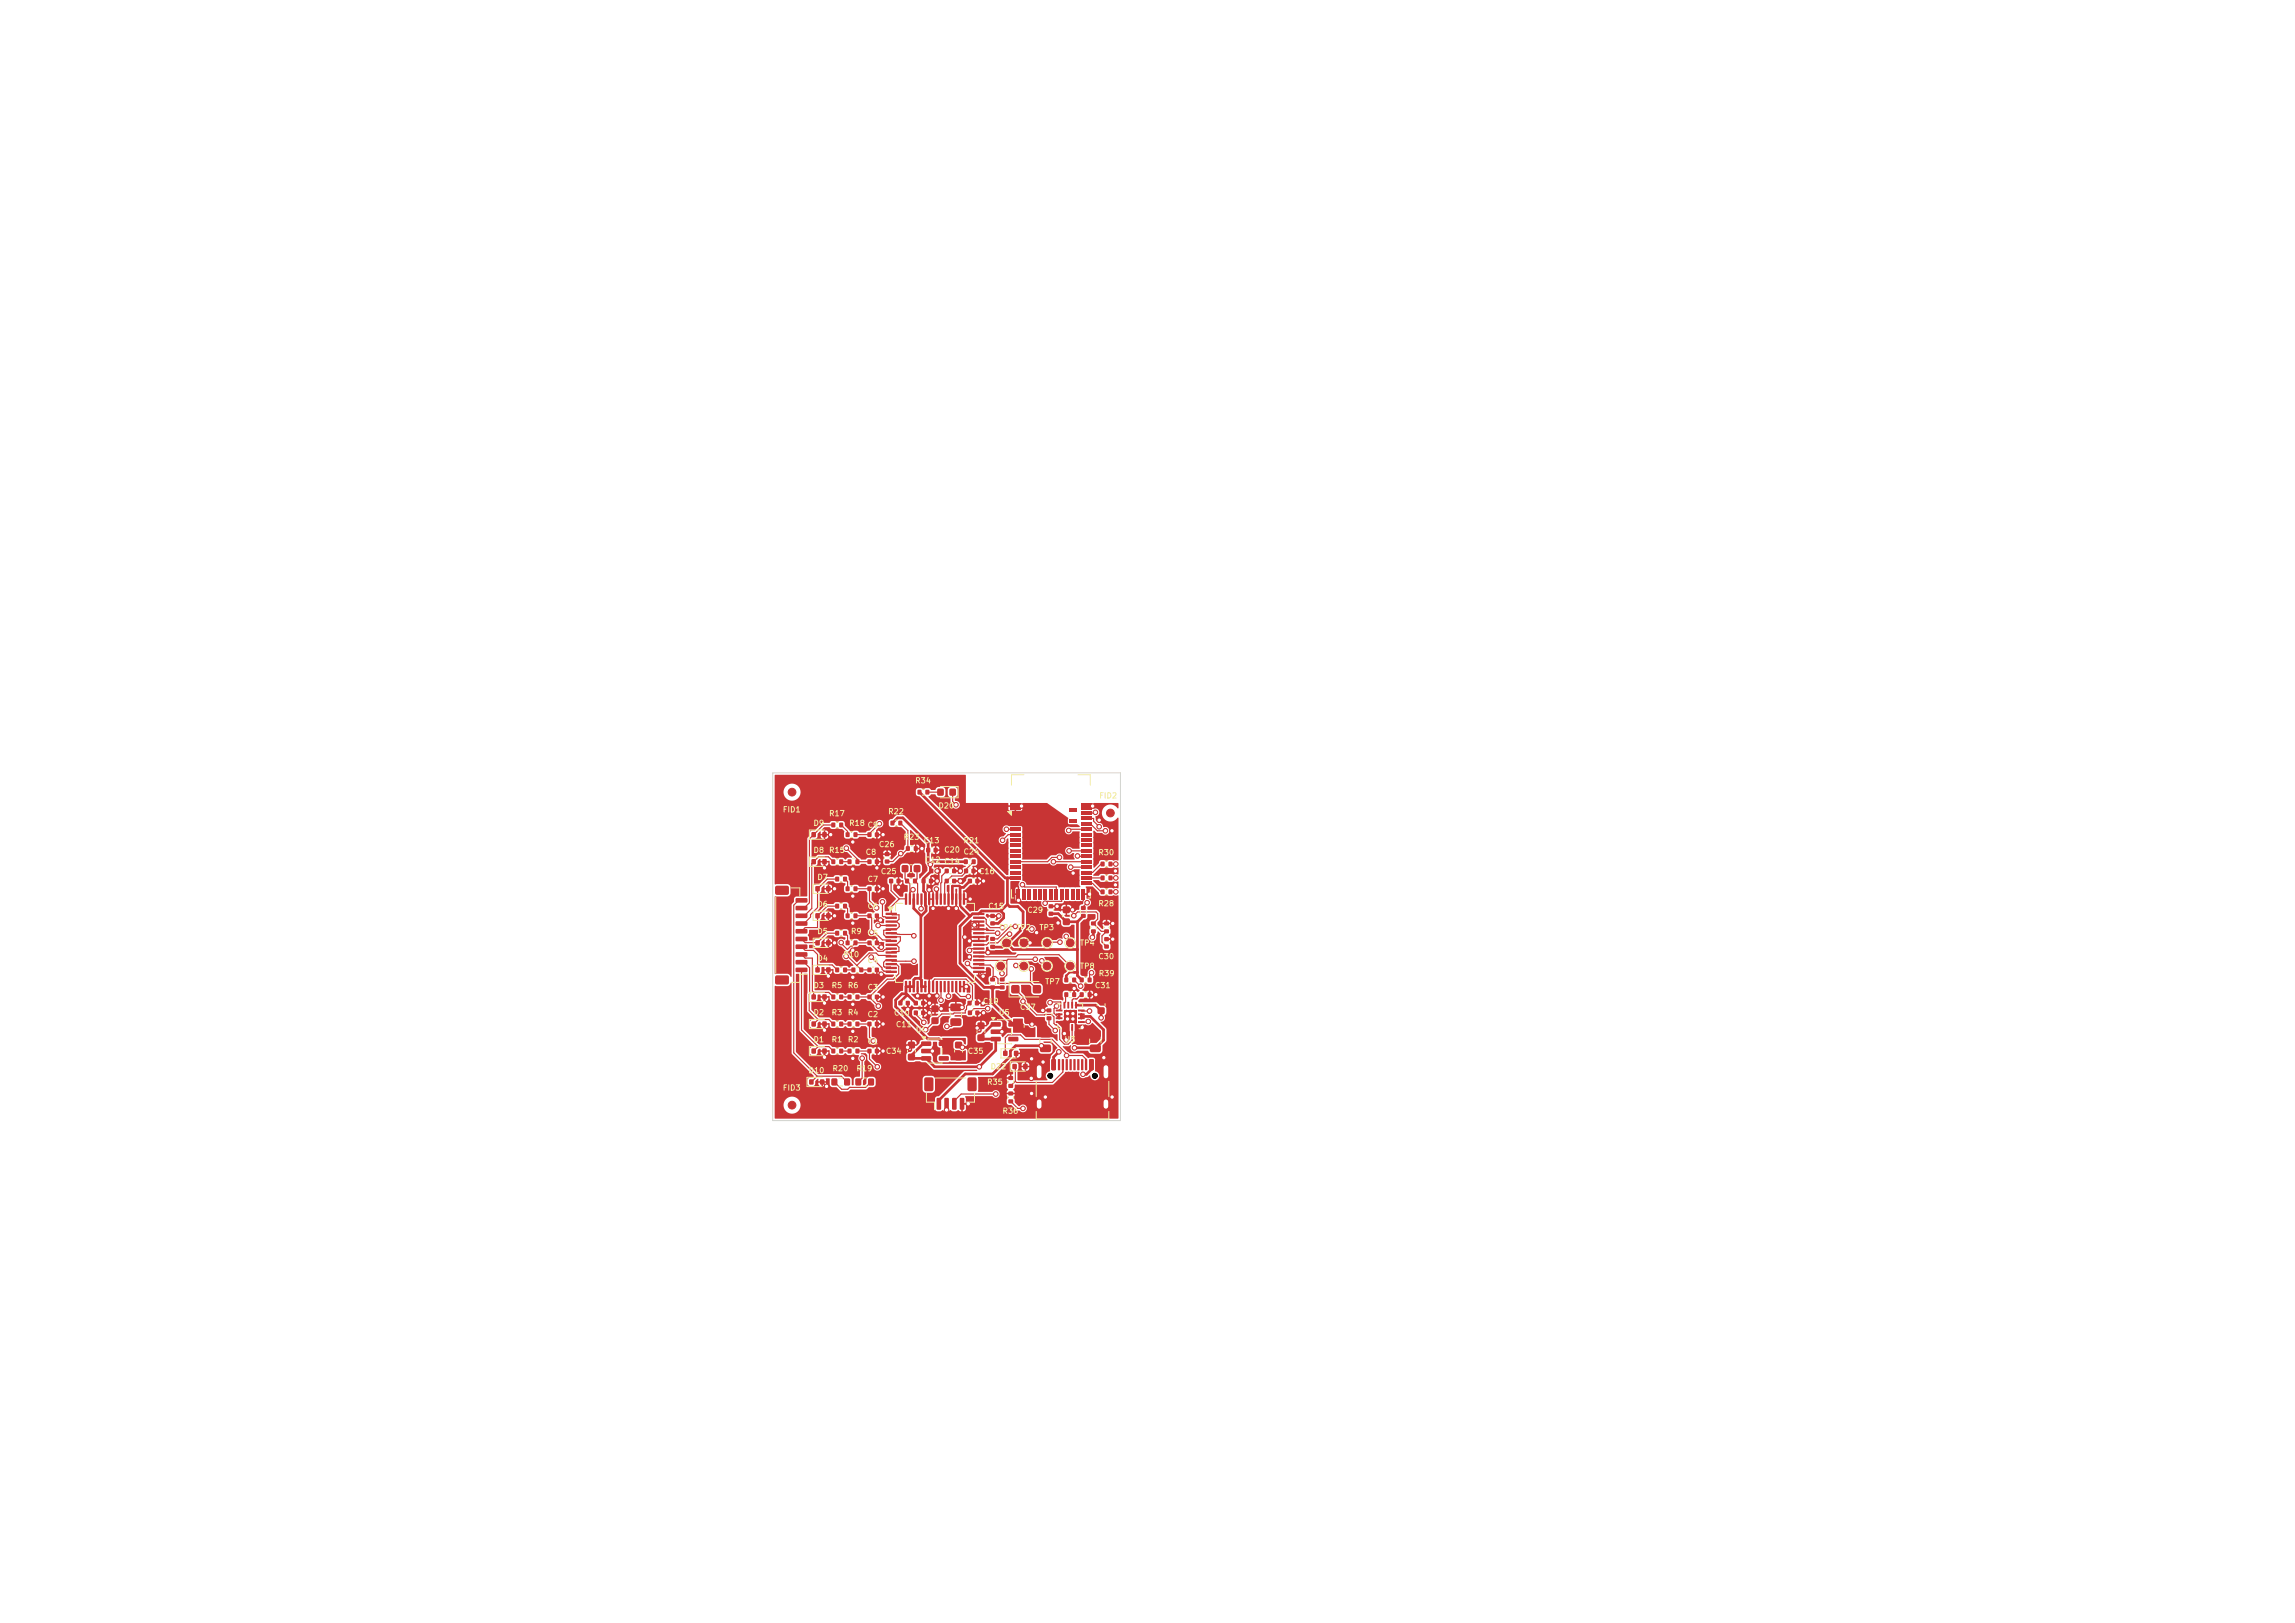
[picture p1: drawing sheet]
<svg xmlns="http://www.w3.org/2000/svg" width="297mm" height="210mm" viewBox="0 0 297 210" stroke-linecap="round" stroke-linejoin="round" font-family="sans-serif">
<defs><g id="words">
<g font-size=".7" fill="#f2eda1">
<text x="118.4" y="101.5">R34</text>
<text x="101.2" y="105.3">FID1</text>
<text x="105.2" y="107">D9</text>
<text x="107.2" y="105.8">R17</text>
<text x="109.8" y="107">R18</text>
<text x="112.2" y="107.3">C9</text>
<text x="114.9" y="105.5">R22</text>
<text x="121.4" y="104.8">D20</text>
<text x="142.2" y="103.5">FID2</text>
<text x="105.2" y="110.5">D8</text>
<text x="107.2" y="110.5">R15</text>
<text x="112" y="110.8">C8</text>
<text x="113.7" y="109.8">C26</text>
<text x="113.9" y="113.3">C25</text>
<text x="116.9" y="108.8">R23</text>
<text x="119.5" y="109.3">C13</text>
<text x="119.6" y="111.8">C12</text>
<text x="122.1" y="110.5">C20</text>
<text x="122.1" y="112">C14</text>
<text x="124.6" y="109.3">R21</text>
<text x="124.6" y="110.7">C24</text>
<text x="126.6" y="113.3">C16</text>
<text x="142.1" y="110.8">R30</text>
<text x="105.7" y="114">D7</text>
<text x="105.7" y="117.5">D6</text>
<text x="112.2" y="114.3">C7</text>
<text x="112.2" y="117.8">C6</text>
<text x="127.8" y="117.8">C15</text>
<text x="132.9" y="118.3">C29</text>
<text x="142.1" y="117.4">R28</text>
<text x="105.7" y="121">D5</text>
<text x="105.7" y="124.5">D4</text>
<text x="109.1" y="124">R10</text>
<text x="110.1" y="121">R9</text>
<text x="112.2" y="121.3">C5</text>
<text x="112.2" y="124.8">C4</text>
<text x="129.2" y="120.5">TP1 TP2</text>
<text x="134.4" y="120.5">TP3</text>
<text x="139.7" y="122.5">TP4</text>
<text x="139.7" y="125.5">TP8</text>
<text x="142.1" y="124.3">C30</text>
<text x="105.2" y="128">D3</text>
<text x="105.2" y="131.5">D2</text>
<text x="107.6" y="128">R5</text>
<text x="107.6" y="131.5">R3</text>
<text x="109.7" y="128">R6</text>
<text x="109.7" y="131.5">R4</text>
<text x="112.2" y="128.3">C3</text>
<text x="112.2" y="131.8">C2</text>
<text x="115.6" y="131.6">C10</text>
<text x="127.1" y="130.1">C19</text>
<text x="129.2" y="131.5">U5</text>
<text x="131.9" y="130.8">C37</text>
<text x="135.2" y="127.5">TP7</text>
<text x="141.6" y="128">C31</text>
<text x="142.1" y="126.5">R39</text>
<text x="105.2" y="135">D1</text>
<text x="107.6" y="135">R1</text>
<text x="109.7" y="135">R2</text>
<text x="112.2" y="135.3">C1</text>
<text x="114.6" y="136.5">C34</text>
<text x="115.9" y="133.1">C11</text>
<text x="118.4" y="133.8">U4</text>
<text x="125.2" y="136.5">C35</text>
<text x="137.7" y="135">U3</text>
<text x="101.2" y="141.3">FID3</text>
<text x="104.6" y="139">D10</text>
<text x="107.7" y="138.8">R20</text>
<text x="110.8" y="138.8">R19</text>
<text x="127.7" y="140.5">R35</text>
<text x="128.1" y="138.5">D22</text>
<text x="129.7" y="144.3">R36</text>
</g>
</g></defs>
<g fill="#c83434">
<path d="M141.1 135.2h.2h1l.2 .2v.6l-.3 .2-1-.1-.2-.2z"/>
<path d="M141.1 133.3h.2h1l.2 .2v.6l-.3 .2-1-.1-.2-.2z"/>
<path d="M128.2 122.3h.5v.4h-.5z"/>
<path d="M128.2 121.3h.5v.4h-.5z"/>
<path d="M139.8 128.4h.4v.6h-.4z"/>
<path d="M140.8 128.4h.4v.6h-.4z"/>
<path d="M128.2 119.2h.5v.5h-.5z"/>
<path d="M128.2 118.3h.5v.5h-.5z"/>
<path d="M120.6 131.7l.2-.1 .6 .1 .1 .2-.1 .6h-.2h-.6l-.1-.2z"/>
<path d="M120.6 130.1h.2h.6l.1 .2-.1 .6-.2 .1-.6-.1-.1-.1z"/>
<path d="M109.5 118.2h.4v.6h-.4z"/>
<path d="M110.5 118.2h.4v.6h-.4z"/>
<path d="M142.9 120.3h.6v.4h-.6z"/>
<path d="M142.9 119.3h.6v.4h-.6z"/>
<path d="M115.1 113.7h.5v.6h-.5z"/>
<path d="M116 113.7h.5v.6h-.5z"/>
<path d="M137.8 126.5h.4v.6h-.4z"/>
<path d="M138.8 126.5h.4v.6h-.4z"/>
<path d="M107.6 128.7h.5v.6h-.5z"/>
<path d="M108.6 128.7h.5v.6h-.5z"/>
<path d="M107.6 111.2h.5v.6h-.5z"/>
<path d="M108.6 111.2h.5v.6h-.5z"/>
</g>
<circle cx="129.5" cy="125" r=".5" fill="#c83434" stroke="#c83434" stroke-width=".13"/>
<g fill="#c83434">
<path d="M112.3 135.7h.5v.6h-.5z"/>
<path d="M113.2 135.7h.5v.6h-.5z"/>
<path d="M130.7 103.9h1.4v.8h-1.4z"/>
<path d="M130.7 107.1h1.4v.4h-1.4z"/>
<path d="M130.7 107.8h1.4v.4h-1.4z"/>
<path d="M130.7 108.5h1.4v.4h-1.4z"/>
<path d="M130.7 109.2h1.4v.4h-1.4z"/>
<path d="M130.7 109.9h1.4v.4h-1.4z"/>
<path d="M130.7 110.6h1.4v.4h-1.4z"/>
<path d="M130.7 111.3h1.4v.4h-1.4z"/>
<path d="M130.7 112h1.4v.4h-1.4z"/>
<path d="M130.7 112.7h1.4v.4h-1.4z"/>
<path d="M130.7 113.4h1.4v.4h-1.4z"/>
<path d="M131.6 115h.4v1.4h-.4z"/>
<path d="M132.3 115h.4v1.4h-.4z"/>
<path d="M133 115h.4v1.4h-.4z"/>
<path d="M133.7 115h.4v1.4h-.4z"/>
<path d="M134.4 115h.4v1.4h-.4z"/>
<path d="M135.1 115h.4v1.4h-.4z"/>
<path d="M135.8 115h.4v1.4h-.4z"/>
<path d="M136.5 115h.4v1.4h-.4z"/>
<path d="M137.2 115h.4v1.4h-.4z"/>
<path d="M137.9 115h.4v1.4h-.4z"/>
<path d="M138.6 115h.4v1.4h-.4z"/>
<path d="M139.3 115h.4v1.4h-.4z"/>
<path d="M140 115h.4v1.4h-.4z"/>
<path d="M139.9 114.1h1.4v.4h-1.4z"/>
<path d="M139.9 113.4h1.4v.4h-1.4z"/>
<path d="M139.9 112.7h1.4v.4h-1.4z"/>
<path d="M139.9 112h1.4v.4h-1.4z"/>
<path d="M139.9 111.3h1.4v.4h-1.4z"/>
<path d="M139.9 110.6h1.4v.4h-1.4z"/>
<path d="M139.9 109.9h1.4v.4h-1.4z"/>
<path d="M139.9 109.2h1.4v.4h-1.4z"/>
<path d="M139.9 108.5h1.4v.4h-1.4z"/>
<path d="M139.9 107.8h1.4v.4h-1.4z"/>
<path d="M139.9 107.1h1.4v.4h-1.4z"/>
<path d="M139.9 106.4h1.4v.4h-1.4z"/>
<path d="M139.9 105.7h1.4v.4h-1.4z"/>
<path d="M139.9 105h1.4v.4h-1.4z"/>
<path d="M139.9 103.9h1.4v.8h-1.4z"/>
<path d="M138.4 104.7h1v.4h-1z"/>
<path d="M138.4 106.1h1v.4h-1z"/>
<path d="M105 111.2h.6v.6h-.6z"/>
<path d="M106.4 111.2h.6v.6h-.6z"/>
<path d="M105.5 121.7h.6v.6h-.6z"/>
<path d="M106.9 121.7h.6v.6h-.6z"/>
<path d="M135.3 137.1l.4-.1 .1 .1 .1 1.2-.1 .2h-.4l-.1-.1z"/>
<path d="M136.1 137.1l.4-.1 .1 .1v1.2v.2h-.4l-.1-.1z"/>
<path d="M137.4 137.1h.3v1.3l-.1 .1-.2-.1z"/>
<path d="M138.4 137.1h.3v1.3l-.1 .1-.2-.1z"/>
<path d="M138.9 137.1h.3v1.3l-.1 .1-.2-.1z"/>
<path d="M139.9 137.1h.3v1.3l-.1 .1-.2-.1z"/>
<path d="M141 137.1l.4-.1 .1 .1 .1 1.2-.1 .2h-.4l-.1-.1z"/>
<path d="M141.8 137.1l.4-.1 .1 .1 .1 1.2-.1 .2h-.4l-.1-.1z"/>
<path d="M140.4 137.1h.3v1.3l-.1 .1-.2-.1z"/>
<path d="M139.4 137.1h.3v1.3l-.1 .1-.2-.1z"/>
<path d="M137.9 137.1h.3v1.3l-.1 .1-.2-.1z"/>
<path d="M136.9 137.1h.3v1.3l-.1 .1-.2-.1z"/>
</g>
<path d="M134.5 138.1v1.1M143.1 138.1v1.1M134.5 142.6v.6M143.1 142.6v.6" fill="none" stroke="#c83434" stroke-width="1"/>
<g fill="#c83434">
<path d="M109.7 111.2h.5v.6h-.5z"/>
<path d="M110.7 111.2h.5v.6h-.5z"/>
<path d="M124.8 111.2h.4v.6h-.4z"/>
<path d="M125.8 111.2h.4v.6h-.4z"/>
<path d="M118.3 129.5h.5v.6h-.5z"/>
<path d="M119.2 129.5h.5v.6h-.5z"/>
<path d="M112.3 114.7h.5v.6h-.5z"/>
<path d="M113.2 114.7h.5v.6h-.5z"/>
<path d="M116.7 112l.2-.1 .6 .1 .1 .2-.1 .6-.1 .1-.7-.1v-.1z"/>
<path d="M118.3 112l.2-.1 .6 .1v.2v.6l-.2 .1-.6-.1-.1-.1z"/>
<path d="M131 137.7h.6v.6h-.6z"/>
<path d="M132.4 137.7h.6v.6h-.6z"/>
<path d="M105.5 118.2h.6v.6h-.6z"/>
<path d="M106.9 118.2h.6v.6h-.6z"/>
<path d="M107.6 132.2h.5v.6h-.5z"/>
<path d="M108.6 132.2h.5v.6h-.5z"/>
<path d="M105 135.7h.6v.6h-.6z"/>
<path d="M106.4 135.7h.6v.6h-.6z"/>
<path d="M136.6 130.6h.9v.2l-.8 .1z"/>
<path d="M136.6 131.1h.9v.2l-.8 .1z"/>
<path d="M136.6 131.6h.9v.2l-.8 .1z"/>
<path d="M136.6 132.1h.9v.2l-.8 .1z"/>
<path d="M137.6 132.5h.3l-.1 .9-.2-.1z"/>
<path d="M138.1 132.5h.3l-.1 .9-.2-.1z"/>
<path d="M138.6 132.5h.3l-.1 .9-.2-.1z"/>
<path d="M139.1 132.5h.3l-.1 .9-.2-.1z"/>
<path d="M139.5 132.1h.8l.1 .2-.9 .1z"/>
<path d="M139.5 131.6h.8l.1 .2-.9 .1z"/>
<path d="M139.5 131.1h.8l.1 .2-.9 .1z"/>
<path d="M139.5 130.6h.8l.1 .2-.9 .1z"/>
<path d="M139.1 129.6l.3 .1-.1 .8h-.2z"/>
<path d="M138.6 129.6l.3 .1-.1 .8h-.2z"/>
<path d="M138.1 129.6l.3 .1-.1 .8h-.2z"/>
<path d="M137.6 129.6l.3 .1-.1 .8h-.2z"/>
<path d="M137.7 130.7h1.6v1.6h-1.6z"/>
<path d="M109.5 121.7h.4v.6h-.4z"/>
<path d="M110.5 121.7h.4v.6h-.4z"/>
</g>
<circle cx="130.2" cy="122" r=".5" fill="#c83434" stroke="#c83434" stroke-width=".13"/>
<g fill="#c83434">
<path d="M139.9 118.3h.6v.4h-.6z"/>
<path d="M139.9 117.3h.6v.4h-.6z"/>
</g>
<circle cx="102.5" cy="143" r=".5" fill="#c83434" stroke="#c83434" stroke-width=".13"/>
<g fill="#c83434">
<path d="M139.8 126.5h.4v.6h-.4z"/>
<path d="M140.8 126.5h.4v.6h-.4z"/>
<path d="M142.5 113.3h.4v.6h-.4z"/>
<path d="M143.5 113.3h.4v.6h-.4z"/>
<path d="M116.3 129.5h.5v.6h-.5z"/>
<path d="M117.2 129.5h.5v.6h-.5z"/>
<path d="M123.6 136.4l.2-.1 .7 .1v.2v.6h-.2h-.7v-.2z"/>
<path d="M123.6 134.8h.2h.7v.2v.6l-.2 .1-.7-.1v-.1z"/>
<path d="M108.1 125.2h.5v.6h-.5z"/>
<path d="M109.1 125.2h.5v.6h-.5z"/>
<path d="M142.5 115.1h.4v.6h-.4z"/>
<path d="M143.5 115.1h.4v.6h-.4z"/>
</g>
<g fill="#c83434" stroke="#c83434" stroke-width=".13">
<circle cx="102.5" cy="102.5" r=".5"/>
<circle cx="132.5" cy="125" r=".5"/>
<circle cx="135.5" cy="122" r=".5"/>
</g>
<g fill="#c83434">
<path d="M109.5 114.7h.4v.6h-.4z"/>
<path d="M110.5 114.7h.4v.6h-.4z"/>
<path d="M109.7 132.2h.5v.6h-.5z"/>
<path d="M110.7 132.2h.5v.6h-.5z"/>
<path d="M109.7 128.7h.5v.6h-.5z"/>
<path d="M110.7 128.7h.5v.6h-.5z"/>
<path d="M112.3 125.2h.5v.6h-.5z"/>
<path d="M113.2 125.2h.5v.6h-.5z"/>
<path d="M134.6 135.2h.2h1.1l.1 .2v.6l-.2 .2-1.1-.1-.1-.2z"/>
<path d="M134.6 133.3h.2h1.1l.1 .2v.6l-.2 .2-1.1-.1-.1-.2z"/>
<path d="M108.1 120.5h.5v.5h-.5z"/>
<path d="M109.1 120.5h.5v.5h-.5z"/>
<path d="M121.2 142.1h.4h.2v1.4l-.1 .1h-.4l-.1-.1z"/>
<path d="M122.2 142.1h.4h.2v1.4l-.1 .1h-.3l-.2-.1z"/>
<path d="M123.2 142.1h.4h.2v1.4l-.1 .1h-.4l-.1-.1z"/>
<path d="M124.2 142.1h.5h.1v1.4l-.1 .1h-.4l-.1-.1z"/>
<path d="M119.7 139.5l.8-.1 .3 .2v1.4l-.2 .2h-.8l-.2-.2v-1.3z"/>
<path d="M125.3 139.5l.9-.1 .2 .2v1.4l-.2 .2h-.7l-.3-.2v-1.3z"/>
<path d="M117.2 113.7h.4v.6h-.4z"/>
<path d="M118.2 113.7h.4v.6h-.4z"/>
<path d="M114.5 111.2h.6v.5h-.6z"/>
<path d="M114.5 110.3h.6v.5h-.6z"/>
<path d="M142.1 130.4l.1-.1 .7 .1 .1 .2-.1 .6h-.1h-.7l-.1-.2z"/>
<path d="M142.1 128.8h.1h.7l.1 .2-.1 .6-.1 .1-.7-.1-.1-.1z"/>
</g>
<circle cx="143.7" cy="105.2" r=".5" fill="#c83434" stroke="#c83434" stroke-width=".13"/>
<g fill="#c83434">
<path d="M115.3 106.2h.4v.6h-.4z"/>
<path d="M116.3 106.2h.4v.6h-.4z"/>
<path d="M119.3 113.7h.5v.6h-.5z"/>
<path d="M120.2 113.7h.5v.6h-.5z"/>
<path d="M112.3 128.7h.5v.6h-.5z"/>
<path d="M113.2 128.7h.5v.6h-.5z"/>
<path d="M104.7 139.7h.6v.6h-.6z"/>
<path d="M106.1 139.7h.6v.6h-.6z"/>
<path d="M135.7 118h.6v.5h-.6z"/>
<path d="M135.7 117h.6v.5h-.6z"/>
<path d="M105.5 125.2h.6v.6h-.6z"/>
<path d="M106.9 125.2h.6v.6h-.6z"/>
<path d="M112.3 111.2h.5v.6h-.5z"/>
<path d="M113.2 111.2h.5v.6h-.5z"/>
</g>
<circle cx="138.5" cy="125" r=".5" fill="#c83434" stroke="#c83434" stroke-width=".13"/>
<g fill="#c83434">
<path d="M107.6 135.7h.5v.6h-.5z"/>
<path d="M108.6 135.7h.5v.6h-.5z"/>
<path d="M125.2 129.5h.5v.6h-.5z"/>
<path d="M126.2 129.5h.5v.6h-.5z"/>
<path d="M108.1 117h.5v.5h-.5z"/>
<path d="M109.1 117h.5v.5h-.5z"/>
<path d="M123 131.8h.2h1.1l.1 .2v.6l-.2 .2-1.1-.1-.1-.2z"/>
<path d="M123 129.9h.2h1.1l.1 .2v.6l-.2 .2-1.1-.1-.1-.2z"/>
<path d="M112.3 118.2h.5v.6h-.5z"/>
<path d="M113.2 118.2h.5v.6h-.5z"/>
</g>
<circle cx="132.5" cy="122" r=".5" fill="#c83434" stroke="#c83434" stroke-width=".13"/>
<g fill="#c83434">
<path d="M122.3 113.7h.5v.6h-.5z"/>
<path d="M123.2 113.7h.5v.6h-.5z"/>
<path d="M125.3 130.8h.5v.5h-.5z"/>
<path d="M126.2 130.8h.5v.5h-.5z"/>
<path d="M103 125.2h1.4l.1 .2v.3l-.2 .1h-1.3l-.1-.1z"/>
<path d="M103 124.2h1.4l.1 .2v.3l-.2 .1h-1.3l-.1-.1z"/>
<path d="M103 123.2h1.4l.1 .2v.3l-.2 .1h-1.3l-.1-.1z"/>
<path d="M103 122.2h1.4l.1 .2v.3l-.2 .1h-1.3l-.1-.1z"/>
<path d="M103 121.2h1.4l.1 .2v.3l-.2 .1h-1.3l-.1-.1z"/>
<path d="M103 120.2h1.4l.1 .2v.3l-.2 .1h-1.3l-.1-.1z"/>
<path d="M103 119.2h1.4l.1 .2v.3l-.2 .1h-1.3l-.1-.1z"/>
<path d="M103 118.2h1.4l.1 .2v.3l-.2 .1h-1.3l-.1-.1z"/>
<path d="M103 117.2h1.4l.1 .2v.3l-.2 .1h-1.3l-.1-.1z"/>
<path d="M103 116.2h1.4l.1 .2v.3l-.2 .1h-1.3l-.1-.1z"/>
<path d="M100.4 126.3l.1-.1h1.4l.2 .3v.7l-.3 .2h-1.3l-.2-.2z"/>
<path d="M100.4 114.7l.1-.1h1.4l.2 .3v.7l-.3 .2h-1.3l-.2-.2z"/>
<path d="M117.3 109.5h.4v.6h-.4z"/>
<path d="M118.3 109.5h.4v.6h-.4z"/>
<path d="M109.5 107.7h.4v.6h-.4z"/>
<path d="M110.5 107.7h.4v.6h-.4z"/>
<path d="M126.5 133.9l.2-.1 .7 .1v.2v.6h-.2h-.7v-.2z"/>
<path d="M126.5 132.3h.2h.7v.2v.6l-.2 .1-.7-.1v-.1z"/>
<path d="M128.2 127.5h.5v.5h-.5z"/>
<path d="M128.2 126.5h.5v.5h-.5z"/>
<path d="M125.3 113.7h.5v.6h-.5z"/>
<path d="M126.2 113.7h.5v.6h-.5z"/>
<path d="M128.2 132.3h1.2l.1 .1v.4l-.1 .1-1.1-.1-.1-.1z"/>
<path d="M128.2 133.2h1.2l.1 .2v.3l-.1 .1h-1.1l-.1-.1z"/>
<path d="M128.2 134.2h1.2l.1 .1v.4l-.1 .1-1.1-.1-.1-.1z"/>
<path d="M130.5 134.2h1.2l.1 .1v.4l-.2 .1-1-.1-.1-.1z"/>
<path d="M130.5 132.3h1.2l.1 .1v.4l-.2 .1-1-.1-.1-.1z"/>
<path d="M130.5 140.3h.6v.4h-.6z"/>
<path d="M130.5 139.3h.6v.4h-.6z"/>
<path d="M141.2 120.3h.6v.4h-.6z"/>
<path d="M141.2 119.3h.6v.4h-.6z"/>
<path d="M105 128.7h.6v.6h-.6z"/>
<path d="M106.4 128.7h.6v.6h-.6z"/>
<path d="M130.5 142.3h.6v.4h-.6z"/>
<path d="M130.5 141.3h.6v.4h-.6z"/>
<path d="M112.3 107.7h.5v.6h-.5z"/>
<path d="M113.2 107.7h.5v.6h-.5z"/>
<path d="M114.6 118.1h1.4l.1 .2-.1 .1h-1.3z"/>
<path d="M114.6 118.6h1.4l.1 .2-.1 .1h-1.3z"/>
<path d="M114.6 119.1h1.4l.1 .2-.1 .1h-1.3z"/>
<path d="M114.6 119.6h1.4l.1 .2-.1 .1h-1.3z"/>
<path d="M114.6 120.1h1.4l.1 .2-.1 .1h-1.3z"/>
<path d="M114.6 120.6h1.4l.1 .2-.1 .1h-1.3z"/>
<path d="M114.6 121.1h1.4l.1 .2-.1 .1h-1.3z"/>
<path d="M114.6 121.6h1.4l.1 .2-.1 .1h-1.3z"/>
<path d="M114.6 122.1h1.4l.1 .2-.1 .1h-1.3z"/>
<path d="M114.6 122.6h1.4l.1 .2-.1 .1h-1.3z"/>
<path d="M114.6 123.1h1.4l.1 .2-.1 .1h-1.3z"/>
<path d="M114.6 123.6h1.4l.1 .2-.1 .1h-1.3z"/>
<path d="M114.6 124.1h1.4l.1 .2-.1 .1h-1.3z"/>
<path d="M114.6 124.6h1.4l.1 .2-.1 .1h-1.3z"/>
<path d="M114.6 125.1h1.4l.1 .2-.1 .1h-1.3z"/>
<path d="M114.6 125.6h1.4l.1 .2-.1 .1h-1.3z"/>
<path d="M117.1 126.9l.3 .1v1.3l-.1 .1-.2-.1z"/>
<path d="M117.6 126.9l.3 .1v1.3l-.1 .1-.2-.1z"/>
<path d="M118.1 126.9l.3 .1v1.3l-.1 .1-.2-.1z"/>
<path d="M118.6 126.9l.3 .1v1.3l-.1 .1-.2-.1z"/>
<path d="M119.1 126.9l.3 .1v1.3l-.1 .1-.2-.1z"/>
<path d="M119.6 126.9l.3 .1v1.3l-.1 .1-.2-.1z"/>
<path d="M120.1 126.9l.3 .1v1.3l-.1 .1-.2-.1z"/>
<path d="M120.6 126.9l.3 .1v1.3l-.1 .1-.2-.1z"/>
<path d="M121.1 126.9l.3 .1v1.3l-.1 .1-.2-.1z"/>
<path d="M121.6 126.9l.3 .1v1.3l-.1 .1-.2-.1z"/>
<path d="M122.1 126.9l.3 .1v1.3l-.1 .1-.2-.1z"/>
<path d="M122.6 126.9l.3 .1v1.3l-.1 .1-.2-.1z"/>
<path d="M123.1 126.9l.3 .1v1.3l-.1 .1-.2-.1z"/>
<path d="M123.6 126.9l.3 .1v1.3l-.1 .1-.2-.1z"/>
<path d="M124.1 126.9l.3 .1v1.3l-.1 .1-.2-.1z"/>
<path d="M124.6 126.9l.3 .1v1.3l-.1 .1-.2-.1z"/>
<path d="M125.9 125.6h1.4l.1 .2-.1 .1h-1.3z"/>
<path d="M125.9 125.1h1.4l.1 .2-.1 .1h-1.3z"/>
<path d="M125.9 124.6h1.4l.1 .2-.1 .1h-1.3z"/>
<path d="M125.9 124.1h1.4l.1 .2-.1 .1h-1.3z"/>
<path d="M125.9 123.6h1.4l.1 .2-.1 .1h-1.3z"/>
<path d="M125.9 123.1h1.4l.1 .2-.1 .1h-1.3z"/>
<path d="M125.9 122.6h1.4l.1 .2-.1 .1h-1.3z"/>
<path d="M125.9 122.1h1.4l.1 .2-.1 .1h-1.3z"/>
<path d="M125.9 121.6h1.4l.1 .2-.1 .1h-1.3z"/>
<path d="M125.9 121.1h1.4l.1 .2-.1 .1h-1.3z"/>
<path d="M125.9 120.6h1.4l.1 .2-.1 .1h-1.3z"/>
<path d="M125.9 120.1h1.4l.1 .2-.1 .1h-1.3z"/>
<path d="M125.9 119.6h1.4l.1 .2-.1 .1h-1.3z"/>
<path d="M125.9 119.1h1.4l.1 .2-.1 .1h-1.3z"/>
<path d="M125.9 118.6h1.4l.1 .2-.1 .1h-1.3z"/>
<path d="M125.9 118.1h1.4l.1 .2-.1 .1h-1.3z"/>
<path d="M124.6 115.6l.3 .1v1.3l-.1 .1-.2-.1z"/>
<path d="M124.1 115.6l.3 .1v1.3l-.1 .1-.2-.1z"/>
<path d="M123.6 115.6l.3 .1v1.3l-.1 .1-.2-.1z"/>
<path d="M123.1 115.6l.3 .1v1.3l-.1 .1-.2-.1z"/>
<path d="M122.6 115.6l.3 .1v1.3l-.1 .1-.2-.1z"/>
<path d="M122.1 115.6l.3 .1v1.3l-.1 .1-.2-.1z"/>
<path d="M121.6 115.6l.3 .1v1.3l-.1 .1-.2-.1z"/>
<path d="M121.1 115.6l.3 .1v1.3l-.1 .1-.2-.1z"/>
<path d="M120.6 115.6l.3 .1v1.3l-.1 .1-.2-.1z"/>
<path d="M120.1 115.6l.3 .1v1.3l-.1 .1-.2-.1z"/>
<path d="M119.6 115.6l.3 .1v1.3l-.1 .1-.2-.1z"/>
<path d="M119.1 115.6l.3 .1v1.3l-.1 .1-.2-.1z"/>
<path d="M118.6 115.6l.3 .1v1.3l-.1 .1-.2-.1z"/>
<path d="M118.1 115.6l.3 .1v1.3l-.1 .1-.2-.1z"/>
<path d="M117.6 115.6l.3 .1v1.3l-.1 .1-.2-.1z"/>
<path d="M117.1 115.6l.3 .1v1.3l-.1 .1-.2-.1z"/>
<path d="M129.8 136h.6v.6h-.6z"/>
<path d="M131.2 136h.6v.6h-.6z"/>
<path d="M117.5 136.4l.2-.1 .7 .1v.2v.6h-.2h-.7v-.2z"/>
<path d="M117.5 134.8h.2h.7v.2v.6l-.2 .1-.7-.1v-.1z"/>
<path d="M108.1 113.5h.5v.5h-.5z"/>
<path d="M109.1 113.5h.5v.5h-.5z"/>
<path d="M122.9 102.1h.8v.8h-.8z"/>
<path d="M121.3 102.1h.8v.8h-.8z"/>
<path d="M112.3 121.7h.5v.6h-.5z"/>
<path d="M113.2 121.7h.5v.6h-.5z"/>
<path d="M137.8 128.4h.4v.6h-.4z"/>
<path d="M138.8 128.4h.4v.6h-.4z"/>
<path d="M135.5 131.5h.5v.5h-.5z"/>
<path d="M135.5 130.5h.5v.5h-.5z"/>
<path d="M137.6 118.9l.2-.1 .6 .1 .1 .2-.1 .6h-.2h-.6l-.1-.2z"/>
<path d="M137.6 117.3h.2h.6l.1 .2-.1 .6-.2 .1-.6-.1-.1-.1z"/>
<path d="M105.5 114.7h.6v.6h-.6z"/>
<path d="M106.9 114.7h.6v.6h-.6z"/>
<path d="M107.6 139.6h.7v.8h-.7z"/>
<path d="M109.3 139.6h.7v.8h-.7z"/>
<path d="M120.3 112.4h.5v.6h-.5z"/>
<path d="M121.2 112.4h.5v.6h-.5z"/>
<path d="M119.9 109.7h.5v.6h-.5z"/>
<path d="M120.8 109.7h.5v.6h-.5z"/>
<path d="M129.4 127.5h.6v.5h-.6z"/>
<path d="M129.4 126.5h.6v.5h-.6z"/>
<path d="M110.2 125.2h.5v.6h-.5z"/>
<path d="M111.2 125.2h.5v.6h-.5z"/>
</g>
<circle cx="138.5" cy="122" r=".5" fill="#c83434" stroke="#c83434" stroke-width=".13"/>
<g fill="#c83434">
<path d="M119.2 134.8h1.2l.1 .1v.4l-.1 .1-1.1-.1-.1-.1z"/>
<path d="M119.2 135.7h1.2l.1 .2v.3l-.1 .1h-1.1l-.1-.1z"/>
<path d="M119.2 136.7h1.2l.1 .1v.4l-.1 .1-1.1-.1-.1-.1z"/>
<path d="M121.5 136.7h1.2l.1 .1v.4l-.2 .1-1-.1-.1-.1z"/>
<path d="M121.5 134.8h1.2l.1 .1v.4l-.2 .1-1-.1-.1-.1z"/>
<path d="M122.3 112.4h.5v.6h-.5z"/>
<path d="M123.2 112.4h.5v.6h-.5z"/>
<path d="M118.8 102.2h.4v.6h-.4z"/>
<path d="M119.8 102.2h.4v.6h-.4z"/>
<path d="M107.6 106.5h.5v.5h-.5z"/>
<path d="M108.6 106.5h.5v.5h-.5z"/>
<path d="M118.3 130.8h.5v.5h-.5z"/>
<path d="M119.2 130.8h.5v.5h-.5z"/>
<path d="M112.3 132.2h.5v.6h-.5z"/>
<path d="M113.2 132.2h.5v.6h-.5z"/>
<path d="M109.7 135.7h.5v.6h-.5z"/>
<path d="M110.7 135.7h.5v.6h-.5z"/>
<path d="M142.9 122.2h.6v.5h-.6z"/>
<path d="M142.9 121.3h.6v.5h-.6z"/>
<path d="M110.7 139.6h.7v.8h-.7z"/>
<path d="M112.4 139.6h.7v.8h-.7z"/>
<path d="M130.9 127.5h.2h.8l.1 .2-.1 .8-.2 .1-.8-.1-.1-.2z"/>
<path d="M133.7 127.5h.2h.8v.2v.8l-.2 .1-.8-.1-.1-.2z"/>
<path d="M142.5 111.5h.4v.6h-.4z"/>
<path d="M143.5 111.5h.4v.6h-.4z"/>
<path d="M105 132.2h.6v.6h-.6z"/>
<path d="M106.4 132.2h.6v.6h-.6z"/>
<path d="M105 107.7h.6v.6h-.6z"/>
<path d="M106.4 107.7h.6v.6h-.6z"/>
<path d="M124.8 112.4h.5v.6h-.5z"/>
<path d="M125.7 112.4h.5v.6h-.5z"/>
</g>
<circle cx="135.5" cy="125" r=".5" fill="#c83434" stroke="#c83434" stroke-width=".13"/>
<g fill="#c83434">
<path d="M132.6 133.2l.2-.1 .7 .1v.2v.6h-.2h-.7v-.2z"/>
<path d="M132.6 131.6h.2h.7v.2v.6l-.2 .1-.7-.1v-.1z"/>
</g>
<g fill="#c83434" stroke="#c83434" stroke-width=".13">
<circle cx="139.1" cy="135.6" r=".3"/>
<circle cx="126.7" cy="138" r=".3"/>
<circle cx="106.7" cy="129.8" r=".3"/>
<circle cx="110.4" cy="112.5" r=".3"/>
<circle cx="138" cy="134.6" r=".3"/>
<circle cx="141.8" cy="128.7" r=".3"/>
<circle cx="141" cy="115.7" r=".3"/>
<circle cx="110.4" cy="119.4" r=".3"/>
<circle cx="120.3" cy="131.1" r=".3"/>
<circle cx="114" cy="126.1" r=".3"/>
<circle cx="127.3" cy="131.1" r=".3"/>
<circle cx="114.3" cy="108" r=".3"/>
<circle cx="125.3" cy="142.8" r=".3"/>
<circle cx="107.2" cy="126.3" r=".3"/>
<circle cx="120.7" cy="136" r=".3"/>
<circle cx="114.3" cy="115" r=".3"/>
<circle cx="136.9" cy="119.4" r=".3"/>
<circle cx="141.4" cy="104.3" r=".3"/>
<circle cx="110.4" cy="122.9" r=".3"/>
<circle cx="134.9" cy="130.7" r=".3"/>
<circle cx="143.9" cy="107.5" r=".3"/>
<circle cx="124.3" cy="112.7" r=".3"/>
<circle cx="138.2" cy="131.1" r=".3"/>
<circle cx="142.2" cy="106.1" r=".3"/>
<circle cx="138.8" cy="117.7" r=".3"/>
<circle cx="108" cy="122" r=".3"/>
<circle cx="110.4" cy="115.9" r=".3"/>
<circle cx="139" cy="127.9" r=".3"/>
<circle cx="110.4" cy="136.9" r=".3"/>
<circle cx="133.5" cy="139.5" r=".3"/>
<circle cx="116.3" cy="114.8" r=".3"/>
<circle cx="138.9" cy="113" r=".3"/>
<circle cx="122.8" cy="117.5" r=".3"/>
<circle cx="140.1" cy="132.9" r=".3"/>
<circle cx="121.2" cy="128.9" r=".3"/>
<circle cx="132.2" cy="104.3" r=".3"/>
<circle cx="114.3" cy="129" r=".3"/>
<circle cx="144.4" cy="114.5" r=".3"/>
<circle cx="108" cy="118.5" r=".3"/>
<circle cx="133.5" cy="137" r=".3"/>
<circle cx="124.3" cy="114" r=".3"/>
<circle cx="106.7" cy="136.8" r=".3"/>
<circle cx="125.5" cy="121.8" r=".3"/>
<circle cx="110.4" cy="129.9" r=".3"/>
<circle cx="110.4" cy="109" r=".3"/>
<circle cx="121.8" cy="130.5" r=".3"/>
<circle cx="114.3" cy="132.5" r=".3"/>
<circle cx="125.5" cy="116.3" r=".3"/>
<circle cx="131.8" cy="116.5" r=".3"/>
<circle cx="129.7" cy="133.5" r=".3"/>
<circle cx="127.3" cy="114" r=".3"/>
<circle cx="113.5" cy="112.3" r=".3"/>
<circle cx="125.1" cy="127.7" r=".3"/>
<circle cx="120.8" cy="117.5" r=".3"/>
<circle cx="118.8" cy="128.9" r=".3"/>
<circle cx="110.4" cy="133.5" r=".3"/>
<circle cx="138.8" cy="131.9" r=".3"/>
<circle cx="113.9" cy="119.1" r=".3"/>
<circle cx="106.7" cy="133.3" r=".3"/>
<circle cx="124.9" cy="121.2" r=".3"/>
<circle cx="143.9" cy="141.9" r=".3"/>
<circle cx="122.5" cy="143.6" r=".3"/>
<circle cx="134.2" cy="120.7" r=".3"/>
<circle cx="123.8" cy="117.5" r=".3"/>
<circle cx="138.8" cy="131.1" r=".3"/>
<circle cx="124.5" cy="135.5" r=".3"/>
<circle cx="133.3" cy="122" r=".3"/>
<circle cx="126.8" cy="112.7" r=".3"/>
<circle cx="127.2" cy="129.8" r=".3"/>
<circle cx="120.2" cy="128.9" r=".3"/>
<circle cx="126.5" cy="133" r=".3"/>
<circle cx="117.5" cy="130.6" r=".3"/>
<circle cx="120.2" cy="115.1" r=".3"/>
<circle cx="127.9" cy="123.2" r=".3"/>
<circle cx="108" cy="115" r=".3"/>
<circle cx="126.1" cy="119.7" r=".3"/>
<circle cx="114.3" cy="136" r=".3"/>
<circle cx="110.4" cy="126.5" r=".3"/>
<circle cx="133.5" cy="141.5" r=".3"/>
<circle cx="106.7" cy="112.3" r=".3"/>
<circle cx="142.8" cy="136.9" r=".3"/>
<circle cx="127.2" cy="126.3" r=".3"/>
<circle cx="117.4" cy="135.5" r=".3"/>
<circle cx="107" cy="140.6" r=".3"/>
<circle cx="144" cy="121.5" r=".3"/>
<circle cx="133.5" cy="132.5" r=".3"/>
<circle cx="125.5" cy="123.8" r=".3"/>
<circle cx="107.5" cy="108" r=".3"/>
<circle cx="114" cy="122.6" r=".3"/>
<circle cx="144.3" cy="112.7" r=".3"/>
<circle cx="129.2" cy="118.5" r=".3"/>
<circle cx="144" cy="119.5" r=".3"/>
<circle cx="137.8" cy="133.7" r=".3"/>
<circle cx="138.2" cy="131.9" r=".3"/>
<circle cx="121.3" cy="112.7" r=".3"/>
<circle cx="121.3" cy="114" r=".3"/>
<circle cx="135.3" cy="141.9" r=".3"/>
<circle cx="120.3" cy="129.8" r=".3"/>
<circle cx="124.5" cy="130.4" r=".3"/>
<circle cx="136.8" cy="117.3" r=".3"/>
<circle cx="135" cy="137.4" r=".3"/>
<circle cx="119.3" cy="109.8" r=".3"/>
<circle cx="133.5" cy="120.2" r=".3"/>
<circle cx="125.5" cy="123" r=".3"/>
<circle cx="144.4" cy="115.4" r=".3"/>
<circle cx="131.4" cy="119.9" r=".3"/>
<circle cx="119.8" cy="133.2" r=".3"/>
<circle cx="112.8" cy="120.6" r=".3"/>
<circle cx="139" cy="118.5" r=".3"/>
<circle cx="137.1" cy="110.9" r=".3"/>
<circle cx="129.7" cy="108.7" r=".3"/>
<circle cx="139.8" cy="127.6" r=".3"/>
<circle cx="140.8" cy="132.2" r=".3"/>
<circle cx="138.3" cy="107.5" r=".3"/>
<circle cx="140.7" cy="116.8" r=".3"/>
<circle cx="129.7" cy="126" r=".3"/>
<circle cx="118.3" cy="124.4" r=".3"/>
<circle cx="113.5" cy="138" r=".3"/>
<circle cx="132.4" cy="129.6" r=".3"/>
<circle cx="141.3" cy="125.9" r=".3"/>
<circle cx="130.2" cy="107.3" r=".3"/>
<circle cx="132.3" cy="114.5" r=".3"/>
<circle cx="131.5" cy="124.9" r=".3"/>
<circle cx="134.8" cy="124.3" r=".3"/>
<circle cx="135.3" cy="116.9" r=".3"/>
<circle cx="129.1" cy="120.8" r=".3"/>
<circle cx="138.6" cy="112.2" r=".3"/>
<circle cx="136.3" cy="111.5" r=".3"/>
<circle cx="129.7" cy="120" r=".3"/>
<circle cx="134" cy="124.1" r=".3"/>
<circle cx="139.4" cy="110.8" r=".3"/>
<circle cx="138.4" cy="110.1" r=".3"/>
<circle cx="133.5" cy="125.4" r=".3"/>
<circle cx="143.1" cy="107.5" r=".3"/>
<circle cx="137.2" cy="121.9" r=".3"/>
<circle cx="142.2" cy="107" r=".3"/>
<circle cx="138" cy="121.2" r=".3"/>
<circle cx="123.7" cy="104.1" r=".3"/>
<circle cx="141.8" cy="105.1" r=".3"/>
<circle cx="140.1" cy="139" r=".3"/>
<circle cx="137" cy="136.1" r=".3"/>
<circle cx="142.5" cy="131.7" r=".3"/>
<circle cx="138" cy="136.6" r=".3"/>
<circle cx="132.4" cy="143.4" r=".3"/>
<circle cx="113.6" cy="119.8" r=".3"/>
<circle cx="109.5" cy="109.8" r=".3"/>
<circle cx="121.2" cy="115" r=".3"/>
<circle cx="120.4" cy="111.9" r=".3"/>
<circle cx="118.3" cy="121.1" r=".3"/>
<circle cx="113.4" cy="117.5" r=".3"/>
<circle cx="118.1" cy="115.1" r=".3"/>
<circle cx="111.6" cy="136.9" r=".3"/>
<circle cx="128.9" cy="141.6" r=".3"/>
<circle cx="135.9" cy="129.7" r=".3"/>
<circle cx="134.8" cy="135.3" r=".3"/>
<circle cx="141.4" cy="121.3" r=".3"/>
<circle cx="136.7" cy="130.2" r=".3"/>
<circle cx="136.6" cy="133.3" r=".3"/>
<circle cx="141" cy="130.8" r=".3"/>
<circle cx="108.9" cy="122" r=".3"/>
<circle cx="130.6" cy="120.9" r=".3"/>
<circle cx="144.4" cy="113.6" r=".3"/>
<circle cx="113" cy="134.7" r=".3"/>
<circle cx="112.7" cy="123.8" r=".3"/>
<circle cx="113.7" cy="130.2" r=".3"/>
<circle cx="109.5" cy="123.8" r=".3"/>
<circle cx="116.6" cy="110.5" r=".3"/>
<circle cx="119.2" cy="117.6" r=".3"/>
<circle cx="122.5" cy="132.8" r=".3"/>
<circle cx="122.8" cy="128.9" r=".3"/>
<circle cx="125.3" cy="128.9" r=".3"/>
<circle cx="127.8" cy="130.5" r=".3"/>
<circle cx="113.8" cy="106.6" r=".3"/>
<circle cx="114.2" cy="116.7" r=".3"/>
<circle cx="121.8" cy="129.4" r=".3"/>
<circle cx="119.6" cy="132.3" r=".3"/>
<circle cx="144.4" cy="111.8" r=".3"/>
<circle cx="125.2" cy="124.7" r=".3"/>
</g>
<g fill="none" stroke="#c83434" stroke-width=".35">
<path d="M115.5 106.5l.7-.7h.6l3.3 3.3v2.5l.3 .3M118.2 116.3v1.2l1 1M119 102.5l11.1 11.1h1.3M119.2 118.5v7.9l-.2 .2M120.4 111.9v.7l.1 .1-1 1v1.6l.2 .2v1.7h.1v.7l-.6 .6M121.2 115v.1v1.2M123.2 114.7v1.6M124.1 114.6l.2 .2M124.3 114.8v.1v1.4M124.4 117.4l1.1 1.1M125 111.5h-4.2l-.4 .4M125.5 114l-.8 .8h-.4"/>
<path d="M129.5 117.9h-2.5l-.3 .4h-.9l-1.6 1.6v4.7l3.2 3.2h2.3M129.5 117.9l.4 .4v.5l-.7 .7h-.7M130.4 117l.3 .3h1l.7 .7v1.8l-.3 .4v.2l-1.6 1.6h-.3M130.4 117l-.9 .9M130.4 113.6v3.4M136 118.2h1l1 1.1h1.4M139.4 119.3v6.9l.6 .6M140.2 118.5l-.8 .8M117.2 128.6h-.5l-.8 .8v.9l4.2 4.1h1.4l2.4 2.4h.1M117.2 128.6l.2 .1M117.4 128.7l-.9 .9v.2M117.4 128.7l1.1 1.1"/>
<path d="M119 126.6h-.6l-.2 .2v.9h-1v.9M119 126.6l.3 .2v.9h.4M128.5 127.8v2.1l2.6 2.7h.9l1 1M128.9 132.6h-.4l-1.5 1.5v.2l.1 .2h1.8v1.4l-2.2 2.1h-5.8l-1-1h-1.8l-.2-.2v-.2l1.6-1.5h.4M130.2 122l.9 .9h8.3M130.2 122l-.5 .6-1.2-.1M135.3 135.7l-.3-.4h-3.6l-.6 .7v.7l-2.3 2.3h-3.6l-3.4 3.4v.4M137 136.1l-.7 .7v1M137.1 131.3v.5M138 126.2v.6M139 125.8h.4M139.3 130.1h2.5l.7 .7v.9"/>
<path d="M139.9 131.3v.5M139.9 131.5h1.2l1.7 1.7v1.4l-1.1 1.1v-.1h-2.6M141.2 137.8v.6l-.6 .6h-.5M141.5 120.5v.7l-.1 .1"/>
</g>
<g fill="none" stroke="#c83434" stroke-width=".15">
<path d="M103.7 116.5h-.4l-.6 .6v19.1l3 3.1M106.7 111.5v.8M106.7 108h.8M107.2 118.5h.8M107.2 115h.8M107.8 111.5l-.6-.6h-1.3l-.8 .8v5.8l-1 1h-.4M107.8 106.8h-1.2l-1.9 1.8v8.2l-.6 .7h-.4M108.3 117.3h-1.3l-1.2 1.2v1.5h-1.6l-.5 .5M108.3 113.8h-1.3l-1.2 1.2v2.4l-.9 .9v.4l-.8 .8h-.4M108.9 106.8l.8 .8v.4M108.9 111.5h1M109.4 117.3l.3 .3v.9"/>
<path d="M109.4 113.8l.3 .3v.9M109.5 109.8l1.5 1.4v.3h1.5M110.7 118.5h1.8l.3 .3v1.8h.4l1 1h1l.1 .2M110.7 115h1.8v1.6l.9 .9M113.5 118.5l.4 .6M113.5 115h.8M113.5 111.5v.8M113.5 108h.8M113.6 119.8h1.7M113.8 106.6l-1.3 1.3v.1h-1.8M114.2 116.7v1.8l.5 .3h.6M115.3 114v1.3l1.1 1"/>
<path d="M115.3 119.3h.7M115.3 118.3l.2 .1h.8v.5l-.3 .4M115.3 118.3h.1M116 119.3l.4 .3v.3l-.4 .4-1.6 .1v.5l.3 .4 1.8-.1v.5l-.5 .6M116.3 114v.8M116.4 116.3h.8M116.4 116.3l-1.1 1v1M116.5 106.5l1 1v2.3l-.7 .7h-.2l-1.1 1h-.7M117.1 112.4v1.3l.7 .7v2M118.1 115.1l-.3 .4M118.5 109.8h.8M118.7 112.4v1.3l-.3 .3 .3 .3v2"/>
<path d="M119.3 116.3l-.1 1.3M120 102.5h1.7M120.2 115.1v1.2M120.5 114h.8M120.8 116.3v1.2M122.5 112.7l-.6 .6v.8l-.2 .2v2M122.8 116.3v1.2M123.3 102.5v1.2l.4 .4M123.5 112.7h.8M123.5 114h.8M123.7 116.3v1.2M124.7 116.3h.8"/>
<path d="M126 112.7h.8M126 111.5l-1 1v.3l-.5 .6h-1.3l-1 .9v2M126.1 119.7l.6 .6M126.5 114h.8M126.7 118.8h.7l.2 .2v.5l.5 .5h1.6M128.5 118.5h.8M130.2 107.3h1.2M131.4 119.9h-.7l-1.6 1.6h-.6M131.4 104.3h.8M131.4 108h-.9l-.8 .7M131.8 115.7v.8M132.3 114.5l.3 .3h4.1v.9"/>
<path d="M136 117.3h.8M136.3 111.5h4.3M137.1 110.9h-1l-.5 .6h-4.2M137.4 115.7v.9h-1.9l-.2 .3M138 117.7h.8M138.3 110.1h2.3M138.6 112.2h2M139 118.5l.5-.5h2.3l.3 .2v.7l-.6 .6 1 1h.7l-.6 .6v.8l.6 .6M139.4 110.8h1.2M140.2 115.7h.8M140.6 104.3h.8M140.6 114.3h.8l1.1 1.1h.2"/>
<path d="M140.6 107.3h-2.1l-.2 .2M140.6 113.6h2.1M140.6 106.6h.5l.9 .9h1.1M140.6 105.9h.9v.4l.7 .7M140.7 116.8l-.5 .5v.2M141.8 105.1l-.3 .1h-.9M142.7 111.8h-.2l-1.1 1.1h-.8M143.2 119.5h.8M143.7 115.4h.7M143.7 113.6h.7M143.7 111.8h.7M103.7 123.5l.5 .5h.9v4.2l.2 .2"/>
<path d="M103.7 121.5l.5 .5h1.6M103.7 122.5l.5 .5h1.1l.5 .5v2M103.7 124.5h.3l.8 .7-.1 5.6 1.2 1.1M103.7 125.5v7.8l2.2 2.1M105.3 128.4v.6M105.3 128.4h1.9l.6 .6M105.7 139.3h3.2l.7 .7M105.7 139.3l-.7 .7M105.8 122h.1M105.8 124.9h1.9l.6 .6M105.9 135.4h1.4l.5 .6M105.9 135.4l-.6 .6"/>
<path d="M105.9 131.9l-.6 .6M105.9 131.9h1.4l.5 .6M106.7 129v.8M106.7 132.5v.8M106.7 136v.8M107.2 125.5v.8M107.2 122h.8M108.3 120.8h-1.3l-1.2 1.2M108.9 122v.1l.8 .8 1-.9h1.8l1.1 1.1h.7l.2-.2h.4M108.9 129h1M108.9 132.5h1M108.9 136h1"/>
<path d="M109.4 120.8l.3 .3v.9M109.4 125.5h1M109.5 123.8h.2l1.8 1.7h1M111 129h1.5M111 132.5h1.5v1.7l.5 .5M111 136h1.5v1l1 1M111.6 136.9v2.6l-.5 .5M112.5 129l1.2 1.2M112.7 123.8l1.4 1.4v.2l.3 .3h.9v.1M113.5 125.5l.5 .6M113.5 122l.5 .6M113.5 129h.8"/>
<path d="M113.5 132.5h.8M113.5 136h.8M114.5 125.1h.1M114.5 125.1h.7l.1 .2M114.9 122.8v.1M115.3 124.8h.7l.3 .2v1l-.7 .7h-.8l-2.3 2.3M115.3 122.3h.7M115.3 123.8l-.1-.2h-1.5l-.3-.3h-.9l-1.6 1.6M115.3 120.8h.1M115.3 120.8l1 .1h1.8l.2 .2M115.3 122.8h-.1h-.3M116 122.3l.3 .3v.5h-.8l-.2 .2"/>
<path d="M117.5 129.8v.8M118.3 124.4h-2.8l-.2-.1h-.7l-.2 .2v.5l.1 .1M118.5 131.1v.2l1.1 1M118.7 127.7v1.2M119.5 131.1h.8M119.5 129.8h.8M119.9 136h.8M120.2 127.7v1.2M120.8 127.7v-.8l.2-.2h4l.8 .8v1.9l-.7 .8v.4l-.2 .1v.4l-3 .1-2.1 2M121 130.5h.8M121.2 127.7v1.2M121.7 127.7l.1 1.7"/>
<path d="M122.8 127.7v1.2M123.7 130.4h.8M123.7 132.3l-.6 .5h-.6M123.7 127.7v.7l.6 .5h1M124.9 121.3h1.8M125.1 127.7h-.8M125.2 124.7l.6 .6h.9M125.5 121.8h1.2M126.4 129.8h.8M126.5 131.1h.8M126.7 123.3h1.2M126.7 125.8l.5 .5"/>
<path d="M126.7 122.8h-1l-.2 .2M126.7 120.8h2.4M126.7 124.3h3.6M126.7 124.8l.1 .1h1.4l.3 .3v1.2M126.7 123.8h4.8l.3-.3h5.2l1.5 1.5M127.8 130.5h-1.7l-.6 .6M128.5 126.4h.3l.4 .3v.6l4.2-.1M128.5 126.4v.3M128.9 133.5h.8M129.5 125l.2 .2v.8M130.1 136.3v-2l.4-.4h1.6l.5 .6h3.6l1.8 1.8v.3h2.1l.4 .5v.7M130.3 124.3v1.8l-.6 .6"/>
<path d="M130.6 120.9h-.3l-1.2 1.1h-1.2l-.2 .3h-1M131.3 138l.1 .1v1.8M131.4 139.9l-.6 .6M131.4 128l1 1v.6l1.8 1.7h1.9l.3 .3v.8l.7 .6v1.5l.6 .6h.5l.5-.5v-1.7M131.5 124.9l1 .1M132.5 122h.8M133.4 127.2l.8 .8M133.5 125.4l-.1 .1v1.7M134 124.1h-3.6l-.1 .2M134.8 124.3l.7 .7M134.9 130.7h.9M135.8 131.8v.7l.8 .8"/>
<path d="M135.9 129.7h1.4v.8l-.3 .3M136.7 130.2l-.3 .3v.6l.6 .7M137.2 121.9h-1.6l-.1 .1M137.5 137.8v.9l-1.3 1.4h-4.6l-.2-.2M137.8 132.9v.8M138 121.2l.5 .5v.3M138 128.7l-.1 .1v.9l-.1 .1v.3M139 127.9v.8M139 126.8l.8 .8M139.2 129.2v.1M139.3 132.9h.8M139.9 130.8h.1h1"/>
<path d="M140 128.7h-.1l-.5 .6-.5-.1-.2 .2v.7M140.8 132.2v.1h-.9M141 128.7h.8M141.3 125.9l-.3 .2v.7M143.2 121.5h.8M106.4 140l.6 .6M108 140l.9 .9h.8l.3-.2h2l.7-.7M110.1 140.7h.1M122.5 142.8v.8M124.5 142.8h.8M128.9 141.6h-4.5l-.9 .8v.4M130.8 142.5l.9 .9h.7"/>
</g>
<path d="M124.3 117.2l.1 .2" fill="none" stroke="#c83434" stroke-width=".21"/>
<path d="M139 125.8h-.6l-.4 .4" fill="none" stroke="#c83434" stroke-width=".26"/>
<path d="M124.1 114.6l-.9 .1M124.3 116.3v.9" fill="none" stroke="#c83434" stroke-width=".3"/>
<g fill="#c83434">
<path d="M131.1 131.8h1.2l.1 .5a.59 .59 0 0 0 .7 .4 .59 .59 0 0 0 .9 .2v1.2l-.1 .1h-1.1l-.7-.6h-.9h-.1z"/>
<path d="M100.3 127.6h1.6l.3-.1 .1-.3h.1v9.1l2.9 2.9-.1 .2-.5 .1-.1 .1v.8l.1 .1 .5 .1 .2-.2 .1-.2h.4a.52 .52 0 0 0 .6 .4 .52 .52 0 0 0 .4-.5h-.4v.4h-.2v-.4h-.4v.1h-.4v-.3l.3-.3h.1v.3h1v-.3l.4-.1 .1 .9 .1 .2 .8 .1 .6 .5h.9l.3-.2h2l.4-.3h.6l.2-.3v-.8h6.1v1.6l.4 .2h.8l.3-.1 .1-.3v-1.4a.44 .44 0 0 0-.4-.4h-.8l-.3 .1-.1 .3h-6.1l-.2-.3h-.6l-.2 .1-.2 .2v.6l-.2 .2h-.2v-.6l.2-.2v-2.3a.53 .53 0 0 0 .1-.6 .53 .53 0 0 0-.6-.3l.1-.1h.5l.2 .2 .1 .7 .7 .7a.53 .53 0 0 0 .5 .6 .53 .53 0 0 0 .5-.5 .53 .53 0 0 0-.6-.5l-.6-.6v-.4l.1-.1 .4 .1a.48 .48 0 0 0 .7-.4h-.4v.4h-.2v-.6h.6a.34 .34 0 0 0-.4-.4v.4h-.2v-.4l-.4 .1-.3-.1h-.4l-.3 .2h-.5l-.3-.2h6.1a.45 .45 0 0 0 .5 .4v-.6h-.5v.2h-6.5l-.4 .2-.2-.2h-.5l-.3 .2-.3-.2h-.4l-.4 .2-.2-.2h-.4l-.4-.4h-1.3l-2-2 .1-7.1h.3l.1 .1-.1 4.7 1 1v.1l-.4 .1-.1 .1-.1 .7 .2 .2 .5 .1 .2-.2 .1-.2h.4a.52 .52 0 0 0 .6 .4 .52 .52 0 0 0 .4-.5h-.4v.5h-.2v-.5h-.4v.1h-.4v-.3l.2-.2h.2v.2h1.1l.1 .5 .3 .1h.4l.3-.2 .3 .2h.4l.3-.2 .3 .2h.5l.3-.2 .2 .2h.4l.4-.2h.5l.2 .2v1.3l.3 .3a.52 .52 0 0 0 .3 .6 .52 .52 0 0 0 .6-.2h3.9v.1h1.3v-.1a.45 .45 0 0 0-.5-.4v.5h-.3v-.5l-.4 .1-.1 .3-3.8-.1a.51 .51 0 0 0-.1-.5 .51 .51 0 0 0-.5-.2l-.1-.1v-1.1l.2-.2 .3 .2a.46 .46 0 0 0 .7-.4h-.4v.4h-.2v-.6h.6a.34 .34 0 0 0-.4-.4v.4h-.2v-.4l-.4 .1-.3-.1h-.4l-.3 .2h-.5l-.3-.2h-.5l-.3 .2-.2-.2h-.4l-.4 .2-.3-.2h-.4l-.4 .2-.2-.2h-.4l-.4-.4h-1.3l-1-.9v-1.1h.1l.6-.1 .1-.3h.4a.52 .52 0 0 0 .6 .4 .52 .52 0 0 0 .4-.5h-.4v.4h-.2v-.4h-.4v.1h-.4v-.4l.3-.1 .1 .2h1.1l.1 .5 .3 .1h.4l.3-.2 .3 .2h.4l.3-.2 .3 .2h.5l.3-.2 .2 .2h.4l.4-.2h.5l.3 .2h.3l.5 .6a.51 .51 0 0 0 .5 .6 .51 .51 0 0 0 .6-.5 .51 .51 0 0 0-.6-.5l-.2-.2a.4 .4 0 0 0 .6-.4h-.4v.4h-.2v-.4l.1-.2h.5a.5 .5 0 0 0-.5-.5l1.4-1.4 .9-.1 .7-.7 .1-1.2-.2-.2 .1-.1h1.3a.63 .63 0 0 0 .9 0l.1 1.5-.6 .1-.4 .4-.8 .1-.1 1.4-.4 .1-.9 .9-.1 1.1 .1 .2 3.9 3.9v.1a.42 .42 0 0 0-.5 .3v.2l-.3 .3h-.6l-.1 .6-.2 .2a.47 .47 0 0 0-.5 .4v.6l.1 .2 .8 .1 .8-.1 .2 .1 .6 .1 1.1 .9 5.6 .1-.1 .1h-1.5l-.2 .1-3.3 3.1a.36 .36 0 0 0-.4 .4v1.3l.2 .3h.6l.2-.2 .4 .2v-.9l.1-.1 .1 .1v.9l.4-.2 .3 .2h.5l.3-.1a.6 .6 0 0 0 .9-.2v-.6h-.4v.9h-.2v-.9l.2-.2h.4v-.4h5.3v.4l.1 .2 .5 .1 .6 .6 .4 .1a.52 .52 0 0 0 .8 .2 .52 .52 0 0 0 .1-.8 .52 .52 0 0 0-.8 0h-.2l-.5-.5v-.3l-.2-.3 .2-.2v-.2h-1v.2l.2 .2-.2 .3h-5.3l-.1-.4 .1-.1h3.4a.53 .53 0 0 0 .8 .2 .53 .53 0 0 0 0-.8 .53 .53 0 0 0-.8 .1l-1.9-.1 .1-1.8 3.7-.1v.1h.4v-.4l-.3 .1-.1 .2h-1.7l2.5-2.5h.1a.5 .5 0 0 0 .8-.4h-.4v.5h-.2v-.5l.2-.2h.4l-.1-.4v-.1h2.4l.1 .4 .2 .2h1.4l.2-.3v-.8l-.3-.2-.8-.1-.1-.1h1.1l.7 .8-.8 1-.2 .6 .1 1.4a.64 .64 0 0 0-.6 .5 .64 .64 0 0 0 .3 .6l-3.9 .1v-1.3l.1-.3h.4v.1a.57 .57 0 0 0 1-.1v-.1h-.4v.4h-.2v-.4h-.4v.1h-.4v-.4h.4v.1h1a.36 .36 0 0 0-.4-.4v.4h-.2v-.4h-.3l-.1 .3h-.4l-.1-.3-.2-.1-.5 .1-.1 .1-.1 .7 .3 .3v.3l-.2 .1v.4l-.1 .2h-.5v.2l.2 .2-.2 .3v.4l.2 .3-.2 .4h1l-.2-.4 .2-.3 .1-.4h4.9l1.6-1.6h1.8a.62 .62 0 0 0 .5 .8l.6-.1 .3-.2a.61 .61 0 0 0 .5 .6 .61 .61 0 0 0 .7-.6 .61 .61 0 0 0-.6-.6l.1-1.4-.2-.3-.5-.1-.3 .1-.7-.6h-1.6l-1-.8 .1-.1h.7l.2-.2 .1 .1a.53 .53 0 0 0 .1 .7 .53 .53 0 0 0 .7 0h1.4l.2 .2 .2 .2 1.1-.1 .2-.1 .2-.2v-.7l.5-.7v-1.4l-.8-.9a.55 .55 0 0 0 .5-.9l.3-.4v-.6l-.2-.2-.6-.1-.6-.4-2.2-.1-.1-.1 .3-.3h.4l.3-.2 .3 .2h.4l.3-.2v-.2h-.4v.4h-.2v-.6h.6l-.2-.4h-.2v.4h-.2v-.4h-.2l-.2 .2-.4-.3a.66 .66 0 0 0 .2-.8l.2-.2 .3 .2h.5l.2-.3-.1-.6a.52 .52 0 0 0 .2-.9 .52 .52 0 0 0-.8 .3l-.1 .5-.2 .2-.7-.4v-6.6l.4-.5 .5-.2 .1-.5h.9v.6l-.1 .1-.5 .1-.1 .2v.4l.2 .3-.2 .3v.6a.53 .53 0 0 0 .2 .9 .53 .53 0 0 0 .7-.7l.1-.5 .1-.1 .4 .3-.2 .2v.9l.4 .5v.4l.3 .2 .6-.1 .1-.2v-.4l-.2-.3 .2-.4h-.4l-.1-.1 .1-.1h.4l-.2-.4 .2-.3v-.4l-.2-.3 .2-.2v-.2h-1v.2l.2 .2-.2 .2-.6-.5-.1-.3 .1-.1 1.6 .1v-.2l-.4-.2v.4h-.2v-.4h-.1l-.2 .1-.1 .2h-.6l.2-.3v-.9l-.4-.4h-1.1l-.1-.3a.58 .58 0 0 0 .3-1l-.4-.1v-.5h-.3v.7l-.1 .4-.2 .1a.32 .32 0 0 0-.3 .3v.4l-.4 .1-.2 .2h-.4v-.2h-.6v.6h.3l.1 .2h-.1h-.5l-.1-.1 .1-.1v-.6h-.6l-.1 .2-.2-.1-.6-.1-.1-.1 .2-.2h.8v.1h1.4a.46 .46 0 0 0-.6-.5v.5h-.2v-.5l-.4 .1-.2 .3h-.8v-.1h-.4l-.1-.1 .1-.1h.4v-.3h1l.2-.3h2.4v-.8l.2-.2h.3v-.6l-.1-.2 .1-.1h.8l.8 .8 .1 .3 .2 .1h.4l.3-.2 .3 .2 .6-.1 .6 .1v28.8h-44.4v-1.8h1.1a1.1 1.1 0 0 0 1.5 1.1 1.1 1.1 0 0 0 .3-1.8 1.1 1.1 0 0 0-1.8 .5v.2h-1.1z"/>
<path d="M103 126.1l.4-.1v.1v7.2l2 2v.1l-.4 .1-.1 .1v.8l.1 .1 .5 .1 .2-.2 .1-.2h.4a.52 .52 0 0 0 .6 .4 .52 .52 0 0 0 .4-.5h-.4v.4h-.2v-.4h-.4v.1h-.4v-.3l.2-.2h.2v.2h1.1l.1 .5 .3 .1h.4l.3-.2 .2 .2h.5l.3-.2 .3 .2h.4l.4-.2 .2 .2 .5 .1a.64 .64 0 0 0 .1 .8v1.9h-.6l-.2 .2v.9h-.2h-.1v-.9l-.3-.2h-.6l-.4-.3h-3l-2.9-2.9z"/>
<path d="M121.7 131.8l.3-.3h1v.1l-.2 .3v.4a.55 .55 0 0 0-.7 .2 .55 .55 0 0 0 .1 .7 .58 .58 0 0 0 .8-.1l.4-.1h2.9a.45 .45 0 0 0 .5 .4v-.6h-.5v.2h-2.9l1-.1 .2-.2v-.2h1.7v.1h1.3v-.1a.45 .45 0 0 0-.5-.4v.5h-.3v-.5l-.4 .1-.1 .3h-1.7v-.6l-.1-.2-.2-.1-.8-.1 .1-.1 1.4-.1 .3 .3h.4l.3-.2 .3 .2a.46 .46 0 0 0 .7-.4h-.4v.4h-.2v-.5l.1-.1 .5-.1v-.1h.4a.56 .56 0 0 0 .6 .2 .56 .56 0 0 0 .4-.6l1.9 1.8v.7l.2 .1 .4 .1v.5l-.6 .1-.5 .5h-.1l-.1-.3 .1-.3h-.7l-.1-.1 .1-.1h.7l-.1-.3 .1-.4v-.5l-.3-.2h-1.1l-.2 .2-.1 .3-.3 .3h-.6l-.1 .6-.2 .2a.47 .47 0 0 0-.5 .4v.6l.3 .3 1.4-.1 .5 .2v.8l-1.8 1.7-.3 .2h-5.3l-.4-.4v-.6l-.1-.3 .1-.3h-.7l-.1-.1 .1-.1h.7l-.1-.4 .1-.2v-.5h.5l.1 .6 .4 .2v.8l-.3 .1-.1 .2v.5l.1 .2h2.9h.7l.2-.1v-1.4a.28 .28 0 0 0-.4-.2h-.1v-.2a.18 .18 0 0 1 .1-.2 .18 .18 0 0 1 .2 0l.2-.2v-.8l-.2-.2h-3.2l-.2-.1h-1.3l-.3-.2v-.1l.3-.3v-.2l.4-.4 .7-.1 .2-.1z"/>
<path d="M137.7 130.8l.3-.2 1.2 .1 .2 .3-.1 1.4 .2 .2h.9a.69 .69 0 0 0 1-.2l1 1v1l-.5 .5-.7 .1-.4 .2h-1.4l-.3-.1h-.4l.3-.4 .1-2.2-.1-.1a.36 .36 0 0 0-.6 .1l.1 2-.4 .3h-.2l-.5-.4v-1.5l-.7-.6v-.2h.5a.36 .36 0 0 0 .5-.2 .36 .36 0 0 0-.1-.4z"/>
<path d="M128.8 128.2h1.2l.2-.2v-.4l.4-.1 .1 .1-.1 .8a.45 .45 0 0 0 .4 .4h.7l.4 .3a.58 .58 0 0 0-.2 .7 .58 .58 0 0 0 .6 .3l1.5 1.5h1.2v.4l.3 .3v.4l.5 .5a.6 .6 0 0 0 .8 .6l.1 .8-.1 .1-.6-.5h-1.9l-.1-.1v-1.1a.35 .35 0 0 0-.3-.3 .35 .35 0 0 0-.3 .1h-.2l-.2-.3-.6-.1v-.6l-.2-.2h-1.2l-.4 .1-2-2z"/>
<path d="M120.9 111.9h3.6l.4 .1v.2a.35 .35 0 0 0-.4 .3v.4l-.2 .2h-.3v-.3h-.5l-.1-.2h.6a.34 .34 0 0 0-.4-.4v.4h-.2v-.4l-.4 .1-.3-.1h-.4l-.3 .2-.3-.2h-.1v1.8l-.2 .6a.54 .54 0 0 0-.6 .2 .54 .54 0 0 0 0 .7v1.8h1.8v-1.9l-.1-.1v-.7l.4-.1-.1 2.8h.8v-2.2l.1-.1h.2l-.1 2.3 1.2 1.3-1.1 1v.2v4.9v.2l3.2 3.2 1 .1v1.8h-.5l-.3 .2h-.3h-.1v-.3h-.4l-.2-.2h.6v-.1a.34 .34 0 0 0-.4-.3v.4h-.2v-.4l-.2-.1v-1.8l-1-1h-4.2l-.4 .3h-.1v1.9h.8v-.8l.1-.1 .1 .9h.1v.3a.64 .64 0 0 0-.1 .9l-.3 .1v.5h.6l-.1-.4h1.2v.2h1.8v-.3l-.3-.2-.5-.1v.6h-.2v-.6l-.6 .1-.2 .3h-1.2v-.1a.58 .58 0 0 0 .7-.6l.1-.1a.55 .55 0 0 0 .6 .1 .55 .55 0 0 0 .3-.7h.2l.8 .6h.5l.2 .1v.6l-.2 .2v.4h-2v.3v.1h-1.1v-.3h-.6v.6h.3v.1l-.2 .1-.7 .1-.2 .2v.6l-.2 .2a.58 .58 0 0 0-.6-.7l-.2-.1 .1-.1a.44 .44 0 0 0 .6-.4h-.4v.4h-.2v-.7h.6v-.1h.3v.1a.48 .48 0 0 0 .6 .3v-.6h-.6v.2h-.3l-.2-.2-.2-.1v.4h-.2v-.4l-.4 .2-.3-.2h-.4l-.2 .2v.7l.4 .2 .5 .5 .2 .5 .3 .2-.2 .3-2.7-2.7 .4-.3 .4 .2v-.4l.1-.1 .1 .1v.4h.2l.2-.2 .3 .2h.4l.3-.2 .2 .2h1.1v.1h.6v-.5l-.4 .1-.2 .3h-.5l.2-.4h-.4v.4h-.2v-.6h.6v-.1a.34 .34 0 0 0-.4-.3v.4h-.2v-.4l-.4 .1-.5-.1-.6-.6 .1-.1h.7v-.8v-.1l.1 .1v.8h1.3v-1.9h-.4l-.2-.2v-7.8l.7-.7v-.7h.4v-.9h-.2l-.1 .7-.1 .1v-.2l-.1-.8h.5v-.8h-.2v.8h-.3v-.8l-.2-.3v-.6l.1-.2 .3 .2a.48 .48 0 0 0 .7-.4h-.4v.4h-.2v-.6h.6a.34 .34 0 0 0-.4-.4v.4h-.2v-.5l.1-.2 .5-.2 .4 .2v-1h-.1a.22 .22 0 0 1-.2 .1 .22 .22 0 0 1-.2-.1z"/>
<path d="M133 124.4h.5a.71 .71 0 0 0 .9 .1l.4 .3a.73 .73 0 0 0 .7 .9 .73 .73 0 0 0 .7-.8 .73 .73 0 0 0-.9-.6l-.2-.4 .1-.1h1.7l.9 .9a.94 .94 0 0 0 .3 .9l-.5 .5-.1 .5 .1 .6 .2 .1h.4l.3-.2 .3 .2h.3l.2 .2a.62 .62 0 0 0 .4 .6l-.2 .3-.4-.2v.4l-.1 .1-.1-.1v-.4h-.2l-.2 .2-.3-.2h-.4l-.3 .2 .1 1h-1.3a.54 .54 0 0 0-.8 0 .54 .54 0 0 0 .1 .8l-.3 .2-.1 .2h.5v.2h-.5v.2h-.2h-.8l-1.3-1.3-.3-.9-.4-.5-.1-.8h1.2l.1 .2v.7a.45 .45 0 0 0 .4 .4l.8-.1 .2-.1 .1-.2 .1-.8-.3-.3-.8-.1-.2-.1-.1-1.2a.55 .55 0 0 0 .3-.7 .55 .55 0 0 0-.7-.3l-.2-.4z"/>
<path d="M106.3 125.1h.4v.3h1.1l.1 .5 .3 .1h.4l.3-.2 .2 .2h.5l.3-.2 .4 .2h.4l.3-.2 .2 .2h.5l.3-.2 .3 .2h.4l.3-.2 .4 .2v-.4l.1-.1 .1 .1v.4h.2l.2-.3 .6 .4h1l.1 .1-.2 .2-.8 .1-2 2h-.4l-.3 .2h-.5l-.4-.2h-.4l-.3 .2-.2-.2h-.5l-.3 .2-.3-.2h-.4l-.4 .2-.2-.2h-.4l-.4-.4h-1.9v-2l.7-.1 .2-.3h.4a.52 .52 0 0 0 .6 .4 .52 .52 0 0 0 .4-.5h-.4v.5h-.2v-.5h-.4v.1h-.4z"/>
<path d="M124.3 127.6h.8v-.3h.1l.4 .4v.7h-.5v-.6h-.8z"/>
<path d="M126.7 125.7l.9-.1 .1-.4h.3l.2 .1 .1 .9-.4 .4v.4l.2 .3-.1 .1h-.5l-1.1-1.2v-.1h.2a1.18 1.18 0 0 0 .9-.1l.1-.2h-.8v.3h-.2v-.3z"/>
<path d="M100.3 100.3h24.6h.1v3.6h5.4l.1 .3h1.8l.1-.3h3.1l2.7 1.9 .1 .8 1.1 .1 .3 .2v.1h-1.1a.51 .51 0 0 0-.7 .3 .51 .51 0 0 0 .3 .7 .51 .51 0 0 0 .7-.4h.8v2.1v.1h-.9a.53 .53 0 0 0-.7-.2 .53 .53 0 0 0-.1 .8 .53 .53 0 0 0 .8 0h.2v.1a.67 .67 0 0 0 .1 .7h-1.5a.61 .61 0 0 0-.6-.7l-.4 .2h-.6l-.6 .5h-3.1v-4.2l-.2-.1h-1.5a.54 .54 0 0 0-.8 .2 .54 .54 0 0 0 .4 .8l-.3 .3a.53 .53 0 0 0-.7 .5 .53 .53 0 0 0 .6 .5 .53 .53 0 0 0 .5-.6l.1-.1h.1v.5v3.5v.7h-.1h-.2l-8.5-8.5h8.8l.2 .2h1.4l.2-.1v-.4h-.8v.5h-.2v-.5h-.8v.3h-8.8l-1.5-1.6 .3-.3h.5l.4 .4h.7l.2-.3 .1-.7h.2l.1 .7 .3 .3v.6l.2 .2a.52 .52 0 0 0 .5 .6 .52 .52 0 0 0 .5-.6 .52 .52 0 0 0-.6-.4v-.4l.2-.2 .1-.2v-.7l-.3-.3h-.7l-.2 .2-.1 .2h-.2l-.2-.3-.2-.1h-.6l-.4 .4h-.5l-.3-.2h-.4l-.3 .2-.3-.2h-.4l-.3 .2v.5a.41 .41 0 0 0 .5 .4l11 10.9v2.8l-.7 .7h-2.3l-.5 .4h-.7l-.3 .1-.6-.6 .2-.3v-.7h-.3l-.2-.2h.5v-.6l-.1-.1-.2-.1v.8h-.2v-.8a.16 .16 0 0 1 .1-.2 .16 .16 0 0 1 .1 0l.7-.7 .5-.2 .3 .2a.48 .48 0 0 0 .7-.4h-.4v.4h-.2v-.6h.6a.34 .34 0 0 0-.4-.4v.4h-.2v-.4l-.4 .1-.3-.1h-.4a.39 .39 0 0 0-.3 .5l-.5 .4-.5-.1v-.2h-.4l-.1-.1v-.1h.5v-.3h.6l.4-.4 .5-.1 .3 .1a.46 .46 0 0 0 .7-.4h-.4v.4h-.2v-.6h.6a.34 .34 0 0 0-.4-.4v.4h-.2l-.1-.5 .4-.1 .3-.2v-.6l-.3-.2h-.4l-.3 .2-.3-.2h-.4l-.3 .1h-4v-.7h.1l.3 .1a.46 .46 0 0 0 .7-.4h-.4v.4h-.2v-.6h.6a.34 .34 0 0 0-.4-.4v.4h-.2v-.4l-.5 .1-.1-.7-3.3-3.4h-1l-.6 .5-.4 .1-.1 .7 .3 .2h.4l.3-.2 .3 .2 .4 .1 .5 .5v1.6l-.3 .8a.58 .58 0 0 0-.9 .6l-.6 .6-.3-.2 .2-.4h-1l.1 .4-.1 .3v.5l.2 .2h.5l.3-.2h.3l.9-.8a.71 .71 0 0 0 .6-.4l.3-.3h.3l.3-.2 .3 .2h.1a.4 .4 0 0 0 .6-.4h-.4v.4h-.2v-.6h.6l-.1-.3-.3-.1v.4h-.2v-.4h-.2l-.2 .2-.2-.2v-1.9l1.9 1.9-.1 .5v.5l.1 .2v1.1l.3 .6v.4l-1 1.1v-.6l.3-.3v-.7a.41 .41 0 0 0-.4-.4h-.6l-.2 .2-.1 .9 .4 .3v.3l-.5 .3-.5-.3v-.3l.4-.3v-.7a.41 .41 0 0 0-.4-.4h-.6l-.3 .3v.8l.3 .3v.5l-.1 .1-.3-.2v.4h.5v.3a.39 .39 0 0 0 .5 .3l.1 .9-.5 .1-.1 .5h-.4l-.9-.9v-.6l.2-.2 .3 .2a.48 .48 0 0 0 .7-.4h-.4v.4h-.2v-1h-.1a.31 .31 0 0 1-.6 0h-.4l-.2 .1-.1 .7 .2 .2 .1 .9 .8 .9-.8 .9-.1 .7h-.5v-.8a.53 .53 0 0 0 .1-.7 .53 .53 0 0 0-.7-.1 .53 .53 0 0 0-.2 .7h-.4l-.5-.6v-.9l.2-.2 .3 .2a.46 .46 0 0 0 .7-.4h-.4v.4h-.2v-.6h.6a.34 .34 0 0 0-.4-.4v.4h-.2v-.4l-.4 .1-.3-.1h-.4l-.3 .2h-.8l-.3-.2h-.4l-.3 .2-.2-.2v-.5l-.3-.7-.6-.1-.3 .3-.2-.3h-.4l-.4 .3h-.9l-.9 .9-.6 .1-.1-2.4 .4-.1 .1-.3h.4a.52 .52 0 0 0 .6 .4 .52 .52 0 0 0 .4-.5h-.4v.5h-.2v-.5h-.4v.1h-.4v-.3l.3-.3 .1 .1v.2h1.1l.1 .5 .3 .1h.4l.3-.2 .2 .2h.5l.3-.2 .4 .2h.4l.3-.2 .2 .2h.5l.3-.2h.5l.3 .2h.4l.3-.2 .3 .2a.46 .46 0 0 0 .7-.4h-.4v.4h-.2v-.6h.6a.34 .34 0 0 0-.4-.4v.4h-.2v-.4l-.4 .1-.3-.1h-.4l-.3 .2h-.5l-1-.9h3.8v.1h1v-.1a.36 .36 0 0 0-.4-.3v.4h-.2v-.4l-.3 .1-.1 .2h-3.8l-.4-.4a.53 .53 0 0 0-.5-.7 .53 .53 0 0 0-.6 .6 .53 .53 0 0 0 .7 .5l.6 .6-.1 .1h-.5l-.3 .2-.3-.2h-.4l-.4 .2-.2-.2h-.4l-.4-.4h-1.4l-.4 .3h-.4l-.1-2.2 .2-.1 .5-.1 .1-.3h.4v.1a.57 .57 0 0 0 1-.1v-.1h-.4v.4h-.2v-.4h-.4v.1h-.4v-.3l.3-.3h.1v.3h1a.36 .36 0 0 0-.4-.5v.5h-.2v-.5h-.3l.4-.4h.6l.3 .3h.4l.4-.3 .2 .3h.4l.2 .2v.8l.3 .2h.4l.3-.2 .3 .2h.4l.3-.2h.8l.3 .2h.4l.3-.2 .3 .2a.48 .48 0 0 0 .7-.4h-.4v.4h-.2v-.6h.6a.34 .34 0 0 0-.4-.4v.4h-.2v-.5l.3-.3a.53 .53 0 0 0 .6-.4 .53 .53 0 0 0-.5-.6 .53 .53 0 0 0-.5 .6l-.8 .8h-.3l-.2 .2h-.8l-.3-.2h-.4l-.3 .2-.8-.8-.1-.4-.1-.2-.6-.1-.3 .3-.2-.3h-.4l-.4 .3h-.9l-.9 .9-.4 .1-.2 .1-.1 .5-.3 .4v7.4l-1.6 .2-.1 .2-.1 .4-.3 .4v9.3h-.1l-.1-.3-.3-.1h-1.6v-10h.1h1.5l.3-.1 .1-.3v-.8l-.2-.4h-1.8v-12h1.1a1.1 1.1 0 0 0 1.5 1.1 1.1 1.1 0 0 0 .3-1.8 1.1 1.1 0 0 0-1.8 .5v.2h-1.1z"/>
<path d="M104.8 122.3h.5l.2 .2 .5 .1 .2-.1 .1-.3h.4a.52 .52 0 0 0 .6 .4 .52 .52 0 0 0 .4-.5h-.4v.4h-.2v-.4h-.4v.1h-.4v-.3l.4-.4v.1v.3h1a.36 .36 0 0 0-.4-.4v.4h-.2v-.4h-.3v-.1l.4-.4h.6l.4 .3h.4l.3-.3 .1 .2 .4 .1-.1 .3a.67 .67 0 0 0-.9 .3 .55 .55 0 0 0 .5 .6l.6 .6v.1a.53 .53 0 0 0-.5 .7 .53 .53 0 0 0 .8 .3l.6 .7-.5 .3-.4-.2h-.4l-.3 .2-.2-.2h-.4l-.5-.4h-1.6l-.1-1.3-.6-.6h-.6z"/>
<path d="M109.7 123.2l.5-.5 .4-.2h.3l.3-.2h.8l.3 .2h.3l.5 .4-.1 .1-.7 .1-1.4 1.4-.9-.8z"/>
<path d="M124.6 120l.2-.1h.9v.2h.9v-.3l-1.8 .1 .5-.5h.4v.3h.9v-.3h-1.3l.4-.4v.1h.9l.2 .2v.8h.8l.1-.1 .4 .3 .6 .1-.1 .1h-.9l-.1-.1h-1.9v.8h1.9l.1-.2h.3v.1l-.1 .6-.2 .2-2-.1v.6l-.1 .1a.53 .53 0 0 0-.6 .6 .53 .53 0 0 0 .7 .4v.9a.62 .62 0 0 0-1 .1l-.1-3.1h1.1v.3h1.9v-.3h-.8v.3h-.2v-.3h-2z"/>
<path d="M126.7 123.2h.9v-.6l.3-.1 .1 .3 .2 .2 1.5-.1 .4-.2h.3l.6 .5h.5v.1l-.2 .2h-3.6l-.1-.1h-.8z"/>
<path d="M106.8 117.8l.4-.3h.6l.4 .3h.4l.3-.2 .1 .1 .4 .1-.2 .4v.5l.3 .3h.4l.3-.2 .3 .2h.4l.3-.2h.8l.2 .2 .3 .1v1.1a.55 .55 0 0 0-.1 .8 .55 .55 0 0 0 .8 0l.4 .4v.5h.5l.3 .1v.5l-.2 .3h-.5l-.2-.2 .1-.1a.35 .35 0 0 0 .4-.4h-.5l-.1-.1v-.5l-.4 .1-.3-.1h-.4l-.3 .2h-.8l-.3-.2h-.4l-.3 .2-.2-.2-.2-1-.3-.3h-.4l-.3 .3-.2-.3h-.4l-.4 .3h-.8l-1.1 .9-.4 .1-.2 .2h-.5l-.1-.5-.2-.2 .2-.2v-.4l1.3-.1 .1-.2v-1.1l.2-.3h.4a.52 .52 0 0 0 .6 .4 .52 .52 0 0 0 .4-.5h-.4v.5h-.2v-.5h-.4v.1h-.4v-.3l.3-.3h.1v.3h1l-.1-.3-.2-.2h-.1v.5h-.2v-.5l-.3 .1z"/>
<path d="M130.8 114.1l1.1-.1 .1 .1a.54 .54 0 0 0-.1 .7v1.8h2.8a.59 .59 0 0 0 .7 .7l.2 .4-.1 .4v.4l.1 .2h.6l.3-.1h.3l.5 .5v.5l.3 .3h.7l.4-.2h.3l.1 1.7-.1 .1-.5-.2a.54 .54 0 0 0-.4-.6 .54 .54 0 0 0-.6 .4v.4a.62 .62 0 0 0-.8 .1h-.6a.74 .74 0 0 0-1-.2 .74 .74 0 0 0-.2 1.1h-1.7l-.1-.1a.69 .69 0 0 0 0-.8l-.5 .4h-.2l-.5-.4-.1 .3 .1 .6h-.6l-.4-.4 .7-.7h.5l.4 .5 .4-.5-.3-.1-.5 .1h-.5l.8-.7v-.4l.2-.2h.4v.2a.51 .51 0 0 0 .8 .3 .51 .51 0 0 0 0-.8 .51 .51 0 0 0-.8 .3h-.4l.2-.2v-2l-.1-.1-.8-.8-1-.1-.1-.1-.1-.4h.7l.1 .2h.2v-.8h-.3v.6h-.7v-1.4h.7v.6h.3v-.8h-.2l-.1 .2h-.7z"/>
<path d="M113.4 118.5l.2 .1v.4h.2l.2-.2 .4 .1v.5l-.3 .1a.6 .6 0 0 0-1 0v-.5h.3z"/>
<path d="M127.6 118.3h.3v.1h1.1v-.1h.3l.2 .1v.2l-.4 .5h-.2l-.1-.1 .2-.4h-1.1l-.1 .2-.2-.3z"/>
<path d="M106.8 114.3l.4-.3h.6l.4 .3h.4l.3-.2 .1 .1 .4 .1-.2 .4v.5l.3 .3h.4l.3-.2 .3 .2h.4l.3-.2h.8l.2 .2 .1 1.2 .6 .6 .1 .4 .2 .3-.2 .1-.3-.1h-.4l-.3 .2h-.8l-.3-.2h-.4l-.3 .2-.2-.2-.2-1-.3-.3h-.4l-.3 .3-.2-.3h-.4l-.4 .3h-.8l-1 .9h-.2v-.1l.3-.3v-1.9l.2-.4h.4a.52 .52 0 0 0 .6 .4 .52 .52 0 0 0 .4-.5h-.4v.4h-.2v-.4h-.4v.1h-.4v-.3l.3-.3h.1v.3h1a.36 .36 0 0 0-.4-.4v.4h-.2v-.4h-.3z"/>
<path d="M141.5 113.9h.7l.3 .2h.4l.3-.2 .3 .2h1.2v.8l-.6 .1-.6-.1-.3 .2-.3-.2h-.5z"/>
<path d="M132.3 111.8h3.3l.2-.1a.62 .62 0 0 0 1 .1h1.4a.54 .54 0 0 0 .1 .8 .54 .54 0 0 0 .7-.1h.7v2l.1 .3h-2.7l-.3-.3h-3.9l-.1-.1a.67 .67 0 0 0-.5-.5z"/>
<path d="M141.5 113.2l.9-.9h.5l.3-.2 .3 .2 .6-.1 .6 .1v.9l-1.2-.1-.3 .2-.3-.2h-.4l-.3 .2h-.7z"/>
<path d="M140.6 104.2h.9l.1-.3h3.1v.1v.6a1.13 1.13 0 0 0-1.5-.4 1.13 1.13 0 0 0-.5 1.4 1.13 1.13 0 0 0 1.4 .6l.5-.4h.1v5.5l-.6 .1-.6-.1-.3 .2-.3-.2h-.4a.36 .36 0 0 0-.3 .4l-.6 .6-.1-.1v-4.5l.1-.2 .4 .3h.6a.53 .53 0 0 0 .7 .1 .53 .53 0 0 0 .2-.7 .53 .53 0 0 0-.7-.2 .6 .6 0 0 0-.7-.6l-.3-.3-.1-.4a.55 .55 0 0 0 .6-.7 .55 .55 0 0 0-.8-.4v-.2h-.8z"/>
<path d="M121.9 134.3h3l.1 .1v.7l-.1 .1-.1-.1a.54 .54 0 0 0-.5-.5h-.6l-.2 .1-.1 .3 .1 .7 .2 .2h.5a.7 .7 0 0 0 .8 0v1.3h-2v-.5l-.1-.2-1-.1z"/>
</g>
<g fill="none" stroke="#f2eda1" stroke-width=".13">
<path d="M100.4 116.1v9.8M102.4 114.9h1.1v1M106.7 107.4h-2v1.2h2M106.7 110.9h-2v1.2h2M107.2 114.4h-2v1.2h2M107.2 117.9h-2v1.2h2M108.2 111.1h.3M108.2 111.9h.3M108.2 106.4h.3M108.2 107.1h.3M108.7 116.9h.3M108.7 117.6h.3"/>
<path d="M108.7 113.4h.3M108.7 114.1h.3M110 118.1h.4M110 118.9h.4M110 114.6h.4M110 115.4h.4M110 107.6h.4M110 108.4h.4M110.3 111.1h.3M110.3 111.9h.3M112.9 118.9h.2M112.9 111.1h.2"/>
<path d="M112.9 114.6h.2M112.9 115.4h.2M112.9 111.9h.2M112.9 118.1h.2M112.9 107.6h.2M112.9 108.4h.2M114.4 110.9v.2M115.2 110.9v.2M115.7 113.6h.2M115.7 114.4h.2M115.8 106.1h.4M115.8 106.9h.4"/>
<path d="M116.8 116.9h-.9v.9M117.7 113.6h.4M117.7 114.4h.4M117.8 111.9h.2M117.8 112.9h.2M117.8 109.4h.4M117.8 110.2h.4M119.3 102.1h.4M119.3 102.9h.4M119.9 113.6h.2M119.9 114.4h.2M120.5 109.6h.2"/>
<path d="M120.5 110.4h.2M120.9 112.3h.2M120.9 113.1h.2M121.7 101.8h2.3v1.4h-2.3M122.9 113.6h.2M122.9 114.4h.2M122.9 112.3h.2M122.9 113.1h.2M125.2 116.9h.9v.9M125.3 111.1h.4M125.3 111.9h.4M125.4 112.3h.2"/>
<path d="M125.4 113.1h.2M125.9 113.6h.2M125.9 114.4h.2M128.1 118.9v.2M128.8 118.9v.2M130.9 115.1v1.1h.3M132.5 100.3h-1.6v1.3M135.6 117.6v.3M136.4 117.6v.3M137.5 118.4v.2M138.5 118.4v.2M139.5 100.3h1.6v1.3"/>
<path d="M139.8 117.8v.4M140.6 117.8v.4M141.1 115.1v1.1h-.3M141.1 119.8v.4M141.9 119.8v.4M142.8 119.8v.4M143 113.2h.4M143 114h.4M143 115h.4M143 115.8h.4M143 111.4h.4M143 112.2h.4"/>
<path d="M143.6 119.8v.4M104.5 126.1h-1v1h-1.1M106.4 139.4h-2v1.2h2M106.7 128.4h-2v1.2h2M106.7 131.9h-2v1.2h2M106.7 135.4h-2v1.2h2M107.2 121.4h-2v1.2h2M107.2 124.9h-2v1.2h2M108.2 128.6h.3M108.2 129.4h.3M108.2 135.6h.3M108.2 136.4h.3"/>
<path d="M108.2 132.1h.3M108.2 132.9h.3M108.6 139.5h.4M108.7 125.1h.3M108.7 125.9h.3M108.7 120.4h.3M108.7 121.1h.3M110 121.6h.4M110 122.4h.4M110.3 128.6h.3M110.3 129.4h.3M110.3 135.6h.3"/>
<path d="M110.3 136.4h.3M110.3 132.1h.3M110.3 132.9h.3M110.8 125.1h.3M110.8 125.9h.3M111.7 139.5h.4M112.9 135.6h.2M112.9 136.4h.2M112.9 132.1h.2M112.9 132.9h.2M112.9 125.1h.2M112.9 125.9h.2"/>
<path d="M112.9 128.6h.2M112.9 129.4h.2M112.9 121.6h.2M112.9 122.4h.2M115.9 126.2v.9h.9M116.9 129.4h.2M116.9 130.2h.2M117.4 135.9v.2M118.5 135.9v.2M118.9 129.4h.2M118.9 130.2h.2M118.9 130.7h.2"/>
<path d="M118.9 131.4h.2M120.1 134.5h1.8M120.1 137.5h1.8M120.5 131.2v.2M121.1 139.5h3.8M121.5 131.2v.2M121.9 135.6v.8M123 131v.6M123.5 135.9v.2M124.4 131v.6M124.6 135.9v.2M125.8 129.4h.3"/>
<path d="M125.8 130.2h.3M125.9 130.7h.2M125.9 131.4h.2M126.1 126.2v.9h-.9M126.4 133.4v.2M127.5 133.4v.2M128.1 121.8v.4M128.1 127.1v.3M128.8 121.8v.4M128.8 127.1v.3M129.1 132h1.8M129.1 135h1.8"/>
<path d="M129.3 127.1v.3M130.1 127.1v.3M130.4 139.8v.4M130.9 133.1v.8M131.2 139.8v.4M131.5 135.7h-2v1.2h2M132.5 132.7v.2M132.7 137.4h-2v1.2h2M133.6 132.7v.2M134.1 139.9v2M134.4 127h-3.8v2h3.8M134.6 134.4v.6"/>
<path d="M135.4 131.1v.3M136 134.4v.6M136.1 131.1v.3M136.9 132.6v.5h.5M137.4 129.9h-.5v.5M138.3 128.3h.4M138.3 129.1h.4M138.3 126.4h.4M138.3 127.2h.4M139.6 129.9h.5v.5M140.1 132.6v.5h-.5M140.3 128.3h.4"/>
<path d="M140.3 129.1h.4M140.3 126.4h.4M140.3 127.2h.4M141 134.4v.6M142 129.9v.2M142.5 134.4v.6M142.8 121.9v.2M143 129.9v.2M143.5 139.9v2M143.6 121.9v.2M108.6 140.5h.4M111.7 140.5h.4"/>
<path d="M119.9 141.5v1.1h1v1M126.1 141.5v1.1h-1M130.4 141.8v.4M131.2 141.8v.4M134.1 143.8v1h9.4v-1"/>
<circle cx="129.5" cy="125" r=".7"/>
<circle cx="130.2" cy="122" r=".7"/>
<circle cx="132.5" cy="125" r=".7"/>
<circle cx="132.5" cy="122" r=".7"/>
<circle cx="135.5" cy="125" r=".7"/>
<circle cx="135.5" cy="122" r=".7"/>
<circle cx="138.5" cy="125" r=".7"/>
<circle cx="138.5" cy="122" r=".7"/>
</g>
<g fill="#f2eda1" stroke="#f2eda1" stroke-width=".13">
<path d="M130.4 105h.5v.5z"/>
<path d="M128.3 131.7h.5l-.3 .3z"/>
<path d="M114.9 117.4h.7l-.4 .4z"/>
<path d="M119.3 134.2h.5l-.3 .3z"/>
</g>
<path d="M100 100h45v45h-45z" fill="none" stroke="#d0d2cd" stroke-width=".13"/>
<g fill="#fff" stroke="#fff" stroke-width=".13">
<circle cx="139.1" cy="135.6" r=".15"/>
<circle cx="126.7" cy="138" r=".15"/>
<circle cx="106.7" cy="129.8" r=".15"/>
<circle cx="110.4" cy="112.4" r=".15"/>
<circle cx="138" cy="134.6" r=".15"/>
<circle cx="141.8" cy="128.7" r=".15"/>
<circle cx="141" cy="115.7" r=".15"/>
<circle cx="110.4" cy="119.4" r=".15"/>
<circle cx="120.3" cy="131" r=".15"/>
<circle cx="114" cy="126.1" r=".15"/>
<circle cx="127.3" cy="131" r=".15"/>
<circle cx="114.3" cy="108" r=".15"/>
<circle cx="125.3" cy="142.8" r=".15"/>
<circle cx="107.2" cy="126.3" r=".15"/>
<circle cx="120.7" cy="136" r=".15"/>
<circle cx="114.3" cy="115" r=".15"/>
<circle cx="136.9" cy="119.4" r=".15"/>
<circle cx="141.4" cy="104.3" r=".15"/>
<circle cx="110.4" cy="123" r=".15"/>
<circle cx="135" cy="130.7" r=".15"/>
<circle cx="143.9" cy="107.5" r=".15"/>
<circle cx="124.3" cy="112.7" r=".15"/>
<circle cx="138.1" cy="131.1" r=".15"/>
<circle cx="142.3" cy="106.1" r=".15"/>
<circle cx="138.8" cy="117.7" r=".15"/>
<circle cx="108" cy="122" r=".15"/>
<circle cx="110.4" cy="116" r=".15"/>
<circle cx="139" cy="127.9" r=".15"/>
<circle cx="110.4" cy="137" r=".15"/>
<circle cx="133.5" cy="139.5" r=".15"/>
<circle cx="116.3" cy="114.8" r=".15"/>
<circle cx="138.9" cy="113" r=".15"/>
<circle cx="122.8" cy="117.5" r=".15"/>
<circle cx="140" cy="132.9" r=".15"/>
<circle cx="121.3" cy="128.9" r=".15"/>
<circle cx="132.2" cy="104.3" r=".15"/>
<circle cx="114.3" cy="129" r=".15"/>
<circle cx="144.4" cy="114.5" r=".15"/>
<circle cx="108" cy="118.5" r=".15"/>
<circle cx="133.5" cy="137" r=".15"/>
<circle cx="124.3" cy="114" r=".15"/>
<circle cx="106.7" cy="136.8" r=".15"/>
<circle cx="125.5" cy="121.7" r=".15"/>
<circle cx="110.4" cy="130" r=".15"/>
<circle cx="110.4" cy="108.9" r=".15"/>
<circle cx="121.8" cy="130.5" r=".15"/>
<circle cx="114.3" cy="132.5" r=".15"/>
<circle cx="125.6" cy="116.3" r=".15"/>
<circle cx="131.8" cy="116.5" r=".15"/>
<circle cx="129.7" cy="133.5" r=".15"/>
<circle cx="127.3" cy="114" r=".15"/>
<circle cx="113.5" cy="112.3" r=".15"/>
<circle cx="125" cy="127.7" r=".15"/>
<circle cx="120.8" cy="117.5" r=".15"/>
<circle cx="118.7" cy="128.9" r=".15"/>
<circle cx="110.4" cy="133.4" r=".15"/>
<circle cx="138.8" cy="131.8" r=".15"/>
<circle cx="113.9" cy="119" r=".15"/>
<circle cx="106.7" cy="133.3" r=".15"/>
<circle cx="124.9" cy="121.3" r=".15"/>
<circle cx="143.9" cy="142" r=".15"/>
<circle cx="122.5" cy="143.6" r=".15"/>
<circle cx="134.1" cy="120.7" r=".15"/>
<circle cx="123.8" cy="117.5" r=".15"/>
<circle cx="138.8" cy="131.1" r=".15"/>
<circle cx="124.5" cy="135.5" r=".15"/>
<circle cx="133.3" cy="122" r=".15"/>
<circle cx="126.8" cy="112.7" r=".15"/>
<circle cx="127.2" cy="129.8" r=".15"/>
<circle cx="120.3" cy="128.9" r=".15"/>
<circle cx="126.4" cy="133" r=".15"/>
<circle cx="117.5" cy="130.6" r=".15"/>
<circle cx="120.3" cy="115.1" r=".15"/>
<circle cx="127.9" cy="123.3" r=".15"/>
<circle cx="108" cy="115" r=".15"/>
<circle cx="126.1" cy="119.7" r=".15"/>
<circle cx="114.3" cy="136" r=".15"/>
<circle cx="110.4" cy="126.4" r=".15"/>
<circle cx="133.5" cy="141.5" r=".15"/>
<circle cx="106.7" cy="112.3" r=".15"/>
<circle cx="142.8" cy="136.9" r=".15"/>
<circle cx="127.2" cy="126.3" r=".15"/>
<circle cx="117.4" cy="135.5" r=".15"/>
<circle cx="107" cy="140.6" r=".15"/>
<circle cx="144" cy="121.5" r=".15"/>
<circle cx="133.5" cy="132.5" r=".15"/>
<circle cx="125.5" cy="123.8" r=".15"/>
<circle cx="107.5" cy="108" r=".15"/>
<circle cx="114" cy="122.6" r=".15"/>
<circle cx="144.4" cy="112.7" r=".15"/>
<circle cx="129.3" cy="118.5" r=".15"/>
<circle cx="144" cy="119.5" r=".15"/>
<circle cx="137.7" cy="133.7" r=".15"/>
<circle cx="138.1" cy="131.8" r=".15"/>
<circle cx="121.3" cy="112.7" r=".15"/>
<circle cx="121.3" cy="114" r=".15"/>
<circle cx="135.3" cy="142" r=".15"/>
<circle cx="120.3" cy="129.8" r=".15"/>
<circle cx="124.5" cy="130.3" r=".15"/>
<circle cx="136.8" cy="117.3" r=".15"/>
<circle cx="135" cy="137.4" r=".15"/>
<circle cx="119.3" cy="109.8" r=".15"/>
<circle cx="133.5" cy="120.2" r=".15"/>
<circle cx="125.5" cy="123" r=".15"/>
<circle cx="144.4" cy="115.4" r=".15"/>
<circle cx="131.4" cy="119.9" r=".15"/>
<circle cx="119.8" cy="133.2" r=".15"/>
<circle cx="112.8" cy="120.6" r=".15"/>
<circle cx="139" cy="118.5" r=".15"/>
<circle cx="137.1" cy="110.9" r=".15"/>
<circle cx="129.7" cy="108.7" r=".15"/>
<circle cx="139.8" cy="127.6" r=".15"/>
<circle cx="140.8" cy="132.2" r=".15"/>
<circle cx="138.3" cy="107.5" r=".15"/>
<circle cx="140.7" cy="116.8" r=".15"/>
<circle cx="129.7" cy="126" r=".15"/>
<circle cx="118.3" cy="124.4" r=".15"/>
<circle cx="113.5" cy="138" r=".15"/>
<circle cx="132.4" cy="129.6" r=".15"/>
<circle cx="141.3" cy="125.9" r=".15"/>
<circle cx="130.2" cy="107.3" r=".15"/>
<circle cx="132.3" cy="114.5" r=".15"/>
<circle cx="131.5" cy="124.9" r=".15"/>
<circle cx="134.8" cy="124.3" r=".15"/>
<circle cx="135.3" cy="116.9" r=".15"/>
<circle cx="129.1" cy="120.7" r=".15"/>
<circle cx="138.6" cy="112.2" r=".15"/>
<circle cx="136.3" cy="111.5" r=".15"/>
<circle cx="129.7" cy="120" r=".15"/>
<circle cx="134" cy="124.1" r=".15"/>
<circle cx="139.4" cy="110.8" r=".15"/>
<circle cx="138.3" cy="110.1" r=".15"/>
<circle cx="133.5" cy="125.4" r=".15"/>
<circle cx="143.1" cy="107.5" r=".15"/>
<circle cx="137.2" cy="121.9" r=".15"/>
<circle cx="142.2" cy="107" r=".15"/>
<circle cx="138" cy="121.2" r=".15"/>
<circle cx="123.7" cy="104.1" r=".15"/>
<circle cx="141.8" cy="105.1" r=".15"/>
<circle cx="140.1" cy="139" r=".15"/>
<circle cx="137" cy="136.1" r=".15"/>
<circle cx="142.5" cy="131.7" r=".15"/>
<circle cx="138" cy="136.6" r=".15"/>
<circle cx="132.4" cy="143.4" r=".15"/>
<circle cx="113.6" cy="119.7" r=".15"/>
<circle cx="109.5" cy="109.7" r=".15"/>
<circle cx="121.2" cy="115" r=".15"/>
<circle cx="120.4" cy="111.9" r=".15"/>
<circle cx="118.3" cy="121.1" r=".15"/>
<circle cx="113.4" cy="117.5" r=".15"/>
<circle cx="118.2" cy="115.1" r=".15"/>
<circle cx="111.6" cy="136.9" r=".15"/>
<circle cx="128.9" cy="141.6" r=".15"/>
<circle cx="135.9" cy="129.7" r=".15"/>
<circle cx="134.8" cy="135.3" r=".15"/>
<circle cx="141.4" cy="121.3" r=".15"/>
<circle cx="136.7" cy="130.2" r=".15"/>
<circle cx="136.6" cy="133.3" r=".15"/>
<circle cx="141" cy="130.8" r=".15"/>
<circle cx="108.9" cy="122" r=".15"/>
<circle cx="130.6" cy="120.9" r=".15"/>
<circle cx="144.4" cy="113.6" r=".15"/>
<circle cx="113" cy="134.7" r=".15"/>
<circle cx="112.7" cy="123.8" r=".15"/>
<circle cx="113.7" cy="130.2" r=".15"/>
<circle cx="109.5" cy="123.8" r=".15"/>
<circle cx="116.6" cy="110.5" r=".15"/>
<circle cx="119.2" cy="117.6" r=".15"/>
<circle cx="122.5" cy="132.8" r=".15"/>
<circle cx="122.7" cy="128.9" r=".15"/>
<circle cx="125.3" cy="128.9" r=".15"/>
<circle cx="127.8" cy="130.5" r=".15"/>
<circle cx="113.8" cy="106.6" r=".15"/>
<circle cx="114.2" cy="116.7" r=".15"/>
<circle cx="121.8" cy="129.4" r=".15"/>
<circle cx="119.6" cy="132.3" r=".15"/>
<circle cx="144.4" cy="111.8" r=".15"/>
<circle cx="125.2" cy="124.7" r=".15"/>
</g>
<g fill="#000" stroke="#000" stroke-width=".13">
<circle cx="135.9" cy="139.2" r=".33"/>
<circle cx="141.7" cy="139.2" r=".33"/>
</g>
<path d="M134.5 138.1v1.1M143.1 138.1v1.1M134.5 142.6v.6M143.1 142.6v.6" fill="none" stroke="#fff" stroke-width=".6"/>
<use href="#words"/>
</svg>
